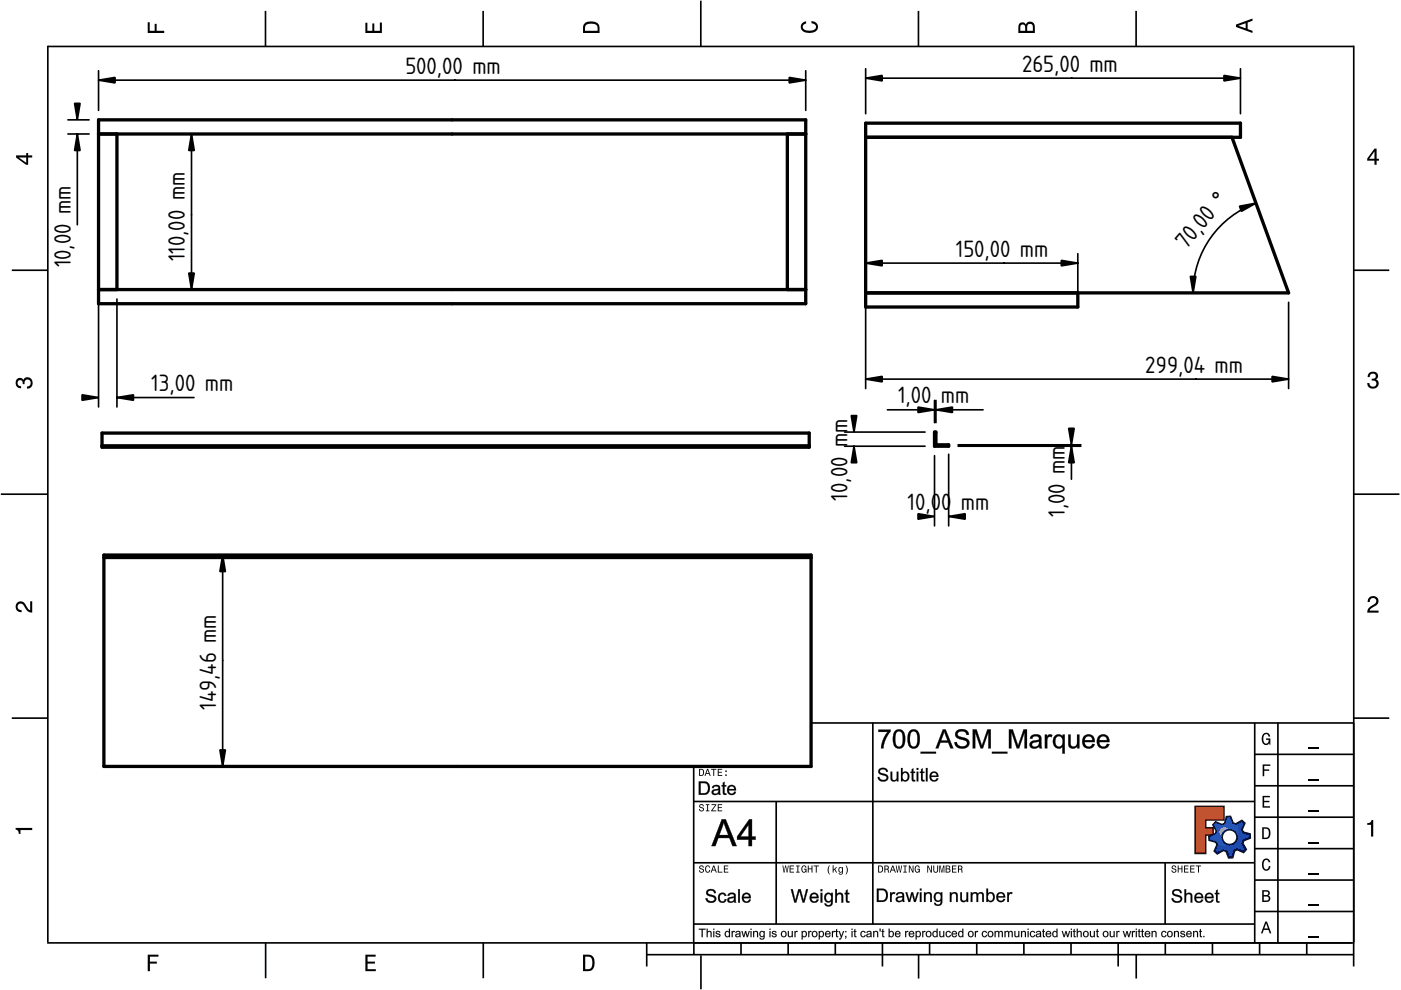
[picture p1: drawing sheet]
<svg xmlns="http://www.w3.org/2000/svg" width="297mm" height="210mm" viewBox="0 0 297 210" stroke-linecap="round" stroke-linejoin="round" font-family="sans-serif">
<defs><g id="words">
<g font-size="4.7">
<text x="86" y="15.6">500,00 mm</text>
<text x="216.7" y="15.2">265,00 mm</text>
<text x="259.3" y="43.9" transform="rotate(-49 259.3 43.9)">°</text>
<text x="251.5" y="52.9" transform="rotate(-49 251.5 52.9)">70,0</text>
<text x="15" y="56.7" transform="rotate(-90 15 56.7)">10,00 mm</text>
<text x="39.2" y="55.4" transform="rotate(-90 39.2 55.4)">110,00 mm</text>
<text x="202.7" y="54.4">150,00 mm</text>
<text x="32" y="82.9">13,00 mm</text>
<text x="242.8" y="79">299,04 mm</text>
<text x="190.4" y="85.5">1,00</text>
<text x="199.5" y="85.5">mm</text>
<text x="179.7" y="106.1" transform="rotate(-90 179.7 106.1)">10,00 mm</text>
<text x="192.4" y="108.1">10,0</text>
<text x="199.5" y="108.1">0</text>
<text x="203.7" y="108.1">mm</text>
<text x="225.8" y="109.6" transform="rotate(-90 225.8 109.6)">1,00 mm</text>
<text x="45.8" y="150.5" transform="rotate(-90 45.8 150.5)">149,46 mm</text>
</g>
</g></defs>
<g fill="none" stroke="#000" stroke-width=".35">
<path d="M10.1 9.7v190.1M10.1 9.9h277M56.3 2.3v7.5M102.4 2.3v7.5M148.6 .1v9.8M194.7 2.3v7.5M240.9 2.3v7.5M287 9.7v195.2M2.5 57.3h7.5M287.1 57.3h7.4M.2 104.8h10M287 104.8h9.7"/>
<path d="M2.5 152.3h7.5M147 153.3h140.1M147.1 153.3v49.1M185.1 153.2v42.8M266 159.9h21M266 153.3v46.7M270.9 153.3v46.7M287.1 152.3h7.4M147 169.9h119M164.6 169.9v26M266 179.9h21M266 173.3h21"/>
<path d="M266 166.6h21M10 199.9h277.1M56.3 199.9v7.5M102.5 199.9v7.5M137.1 199.9v5M147 195.9h119M147 182.9h119M157.1 199.9v2.5M167.1 199.9v2.5M177.1 199.9v2.5M187.1 199.9v5M197.1 199.9v2.5"/>
<path d="M207.1 199.9v2.5M217.1 199.9v2.5M227.1 199.9v2.5M237.1 199.9v5M247 182.9v13M247.1 199.9v2.5M257.1 199.9v2.5M266 193.3h21M266 186.6h21M267.1 199.9v2.5M277.1 199.9v2.5M137.1 202.4h150"/>
<path d="M148.6 202.6v7.2M194.8 202.4v5.1M240.9 202.4v5.1"/>
</g>
<g fill="#000">
<path d="M31.3 4.7h.4v1.8h1.1v-1.4h.4v1.4h1.6v.5h-3.5z" fill-rule="evenodd"/>
<path d="M77.5 4.8h.4v1.7h1v-1.5h.5v1.5h1.1v-1.7h.5v2.2h-3.5z" fill-rule="evenodd"/>
<path d="M124.1 4.9a2.19 2.19 0 0 0-.5 2.1h3.5v-1.2a1.42 1.42 0 0 0-1.7-1.3zM124.3 5.2a2.14 2.14 0 0 1 2.3 .3l.1 1h-2.7l.1-1z" fill-rule="evenodd"/>
<path d="M170.1 4.9l.8-.4v.5a.7 .7 0 0 0-.7 .5 .7 .7 0 0 0 .3 .8 1.69 1.69 0 0 0 2.5-.6 .9 .9 0 0 0-.9-.8v-.5a1.24 1.24 0 0 1 1.3 1.1 1.24 1.24 0 0 1-1 1.4 2.22 2.22 0 0 1-2.5-.7l-.1-.5z" fill-rule="evenodd"/>
<path d="M216.1 5l-.2 .8v1.2h3.5v-1.3a.98 .98 0 0 0-.7-1.1 .98 .98 0 0 0-1.2 .6 .84 .84 0 0 0-1.4-.2zM216.4 5.3a.54 .54 0 0 1 .7-.1 .54 .54 0 0 1 .3 .6v.7h-1.1zM217.9 5.2a.62 .62 0 0 1 .7-.1 .62 .62 0 0 1 .4 .6v.8h-1.2z" fill-rule="evenodd"/>
<path d="M262.1 5.2v.5l3.5 1.3v-.5l-1.1-.3v-1.4l1.1-.4v-.5zM262.6 5.5l1.5-.6v1.1z" fill-rule="evenodd"/>
<path d="M3.4 32.9v.5l2.1 1.5h.5v-1.5h.8v-.5h-.8v-.5h-.4v.5zM4 33.4h1.6v1.1z" fill-rule="evenodd"/>
<path d="M291.4 31.5l-1.5 2.1v.5h1.5v.8h.5v-.8h.5v-.4h-.5v-2.2zM291.4 32.1v1.6h-1.1z" fill-rule="evenodd"/>
<path d="M3.6 80.4a.86 .86 0 0 1 1.4 .1 1.06 1.06 0 0 1 1.2-.5 1.06 1.06 0 0 1 .7 1.2 1.1 1.1 0 0 1-1.2 1.2v-.4a.71 .71 0 0 0 .8-1 .71 .71 0 0 0-1.3-.1v.6h-.4a.61 .61 0 0 0-.3-.8 .61 .61 0 0 0-.8 .2 .61 .61 0 0 0 .2 .8l.6 .2v.4a1.15 1.15 0 0 1-1.2-.6 1.15 1.15 0 0 1 .3-1.3z" fill-rule="evenodd"/>
<path d="M290.3 79.1a1.08 1.08 0 0 1 1.3-.2 1.08 1.08 0 0 1 .5 1.3l-.4 .2a1.06 1.06 0 0 1 .6 1.3 1.06 1.06 0 0 1-1.2 .7 1.1 1.1 0 0 1-1.2-1.2h.4a.71 .71 0 0 0 1 .8 .71 .71 0 0 0 .1-1.3h-.6v-.4a.61 .61 0 0 0 .8-.3 .61 .61 0 0 0-.2-.8 .61 .61 0 0 0-.8 .2l-.2 .5h-.4z" fill-rule="evenodd"/>
<path d="M3.6 127.8a1.22 1.22 0 0 1 2 .7l.4 .6 .4 .3v-1.9h.4v2.4a1.8 1.8 0 0 1-1.7-1.4 .71 .71 0 0 0-.9-.5 .71 .71 0 0 0-.5 .8 .71 .71 0 0 0 .9 .6v.4a1.18 1.18 0 0 1-1.2-.6 1.18 1.18 0 0 1 .2-1.4z" fill-rule="evenodd"/>
<path d="M290.3 126.7a1.18 1.18 0 0 1 1.9 .3 1.18 1.18 0 0 1-1 1.7l-.5 .3-.3 .5h1.9v.4h-2.4a1.8 1.8 0 0 1 1.4-1.7 .71 .71 0 0 0 .5-.9 .71 .71 0 0 0-.9-.5 .71 .71 0 0 0-.5 .8h-.4z" fill-rule="evenodd"/>
<path d="M148.2 154.6v1.5h.5a.77 .77 0 0 0 .6-.8 .77 .77 0 0 0-.6-.7zM148.4 154.8a.58 .58 0 0 1 .7 .5 .58 .58 0 0 1-.7 .6zM149.6 154.6v1.5h.9v-.2h-.7v-.5h.6v-.2h-.6v-.4h.7v-.2zM151 154.7a.53 .53 0 0 0 0 .6 .53 .53 0 0 0 .6 .2 .32 .32 0 0 1-.3 .5 .32 .32 0 0 1-.3-.4h-.2a.5 .5 0 0 0 .7 .5 .5 .5 0 0 0 .1-.8l-.4-.1a.28 .28 0 0 1-.1-.4 .28 .28 0 0 1 .4-.1 .28 .28 0 0 1 .1 .3h.2a.51 .51 0 0 0-.3-.4 .51 .51 0 0 0-.5 .1zM152.3 154.6v.2h.2v1.1h-.2v.2h.7v-.2h-.3v-1.1h.3v-.2zM153.5 154.7a.81 .81 0 0 0 .5 1.4l.3-.2 .2 .2v-.8h-.6v.1h.4l-.2 .5a.6 .6 0 0 1-.5-.6 .6 .6 0 0 1 .4-.6l.2 .3h.2l-.1-.3a.53 .53 0 0 0-.8 0zM154.7 154.6v1.5h.2v-1.3l.6 1.3h.2v-1.5h-.2v1.2l-.5-1.2zM156.1 154.6v1.5h.9v-.2h-.7v-.5h.6v-.2h-.6v-.4h.7v-.2zM157.3 154.6v1.5h.5a.77 .77 0 0 0 .6-.8 .77 .77 0 0 0-.6-.7zM157.5 154.8a.58 .58 0 0 1 .7 .5 .58 .58 0 0 1-.7 .6zM159.9 154.6v1.5h.6a.42 .42 0 0 0 .5-.3 .42 .42 0 0 0-.3-.5l.2-.2-.1-.4zM160.1 154.8h.3a.23 .23 0 0 1 .3 .2 .23 .23 0 0 1-.3 .2h-.3zM160.1 155.4h.4a.26 .26 0 0 1 .3 .2 .26 .26 0 0 1-.3 .3h-.4zM161.1 154.6l.5 .9v.6h.2v-.6l.5-.9h-.2l-.4 .7-.3-.7zM162.9 155.8v.3h.3v-.3zM162.9 154.9v.3h.3v-.3z" fill-rule="evenodd"/>
<path d="M267.8 155.7a.85 .85 0 0 1 .9-.3 .85 .85 0 0 1 .6 .8h-.3l-.1-.3a.49 .49 0 0 0-.4-.3 .49 .49 0 0 0-.5 .3 1.2 1.2 0 0 0 .4 1.8 .66 .66 0 0 0 .6-.8h-.6v-.3h.9v1.3h-.1l-.1-.3-.3 .3a.85 .85 0 0 1-1.2-.7v-1.1z" fill-rule="evenodd"/>
<path d="M3.3 175.5h3.5v.5h-2.5v.8h-.3a.77 .77 0 0 0-.7-.9z" fill-rule="evenodd"/>
<path d="M148.4 170.6a.53 .53 0 0 0 0 .6 .53 .53 0 0 0 .6 .2 .32 .32 0 0 1-.3 .5 .32 .32 0 0 1-.3-.4h-.2a.5 .5 0 0 0 .7 .6 .5 .5 0 0 0 .1-.9l-.4-.1a.28 .28 0 0 1-.1-.4 .28 .28 0 0 1 .4-.1 .28 .28 0 0 1 .1 .4h.2a.51 .51 0 0 0-.3-.5 .51 .51 0 0 0-.5 .1zM149.7 170.5v.2h.2v1.1h-.2v.2h.7v-.2h-.3v-1.1h.3v-.2zM150.8 170.5v.2h.8l-.8 1.3h1.1v-.2h-.9l.9-1.3zM152.2 170.5v1.5h.9v-.2h-.7v-.5h.6v-.2h-.6v-.4h.7v-.2z" fill-rule="evenodd"/>
<path d="M148.2 163v1.5h.5a.77 .77 0 0 0 .6-.7 .77 .77 0 0 0-.6-.8zM148.4 163.2a.57 .57 0 0 1 .7 .6 .57 .57 0 0 1-.7 .5zM149.9 163l-.5 1.5h.2l.1-.4h.6l.2 .4h.2l-.6-1.5zM150 163.2l.3 .7h-.5zM150.8 163v.2h.4v1.3h.2v-1.3h.5v-.2zM152.2 163v1.5h.9v-.2h-.7v-.5h.6v-.2h-.6v-.4h.7v-.2zM153.8 164.2v.3h.3v-.3zM153.8 163.4v.3h.3v-.3z" fill-rule="evenodd"/>
<path d="M253.4 171h6.1v2.8h-3.9v1.7h1.6v1.5h-1.6v4h-2.2z" fill-rule="evenodd"/>
<path d="M257.7 174.3l-.5 .6 .7 1.3-.2 .6-1.4 .5v.9l1.5 .4 .3 .5-.7 1.4 .7 .5 1.3-.7 .6 .2 .5 1.4 .9-.1 .3-1.4 .6-.3 1.4 .6 .5-.6-.7-1.3 .2-.6 1.4-.5-.1-.9-1.4-.4-.3-.5 .6-1.4-.6-.6-1.3 .8-.6-.2-.5-1.4h-.9l-.4 1.5-.5 .2zM259.1 177.5a1.6 1.6 0 0 1 3.2 0 1.6 1.6 0 0 1-3.2 0z" fill-rule="evenodd"/>
<path d="M267.7 168.7h1.5v.3h-1.2v.8h1.1v.3h-1.1v.8h1.3v.3h-1.6z" fill-rule="evenodd"/>
<path d="M267.7 162.1h1.6v.3h-1.3v.7h1.1v.3h-1.1v1.2h-.3z" fill-rule="evenodd"/>
<path d="M267.6 175.4v2.5h.8a1.37 1.37 0 0 0 .7-2.2 1.56 1.56 0 0 0-1.5-.3zM267.9 175.7a.98 .98 0 0 1 1.2 .7 .98 .98 0 0 1-.7 1.2h-.5z" fill-rule="evenodd"/>
<path d="M289.9 174.5a.77 .77 0 0 0 .9-.6h.4v3.5h-.5v-2.5h-.8z" fill-rule="evenodd"/>
<path d="M148.4 183.6a.53 .53 0 0 0 0 .6 .53 .53 0 0 0 .6 .2 .32 .32 0 0 1-.3 .5 .32 .32 0 0 1-.3-.4h-.2a.5 .5 0 0 0 .7 .6 .5 .5 0 0 0 .1-.9l-.4-.1a.28 .28 0 0 1-.1-.4 .28 .28 0 0 1 .4-.1 .28 .28 0 0 1 .1 .4h.2a.51 .51 0 0 0-.3-.5 .51 .51 0 0 0-.5 .1zM149.6 183.7l-.1 .2a.67 .67 0 0 0 .1 .9 .67 .67 0 0 0 .8 .1l.2-.4h-.2l-.2 .3a.6 .6 0 0 1-.5-.5 .6 .6 0 0 1 .4-.6l.3 .3h.2l-.2-.4a.5 .5 0 0 0-.8 .1zM151.2 183.5l-.5 1.5h.2l.1-.4h.6l.2 .4h.2l-.6-1.5zM151.3 183.7l.3 .7h-.5zM152.2 183.5v1.5h1v-.2h-.8v-1.3zM153.5 183.5v1.5h.9v-.2h-.7v-.5h.6v-.2h-.6v-.4h.7v-.2z" fill-rule="evenodd"/>
<path d="M165.9 183.5l.3 1.5h.1l.3-1.3 .2 1.3h.2l.2-1.5h-.1l-.2 1.3-.2-1.3h-.2l-.2 1.3-.2-1.3zM167.4 183.5v1.5h1v-.2h-.8v-.5h.7v-.2h-.7v-.4h.7v-.2zM168.8 183.5v.2h.3v1.1h-.3v.2h.7v-.2h-.2v-1.1h.2v-.2zM170.1 183.7a.82 .82 0 0 0 .5 1.3l.3-.2 .1 .2v-.8h-.5v.2h.3l-.2 .4a.6 .6 0 0 1-.5-.5 .6 .6 0 0 1 .5-.6l.2 .3h.2l-.2-.4a.53 .53 0 0 0-.7 .1zM171.3 183.5v1.5h.2v-.7h.6v.7h.2v-1.5h-.2v.6h-.6v-.6zM172.5 183.5v.2h.5v1.3h.2v-1.3h.4v-.2zM175.8 183.5a1.35 1.35 0 0 0 .2 1.9 1.84 1.84 0 0 1 0-1.9zM176.5 183.5v1.5h.2v-.4l.2-.2 .4 .6h.2l-.4-.7 .4-.5h-.2l-.6 .6v-.9zM177.9 184a.59 .59 0 0 0-.2 .7 .59 .59 0 0 0 .7 .3l.1-.2a.31 .31 0 0 1-.1 .5 .31 .31 0 0 1-.4-.2h-.2a.47 .47 0 0 0 .5 .4 .47 .47 0 0 0 .4-.5v-1.2h-.2v.2l-.3-.2zM178 184.1l.1-.1a.42 .42 0 0 1 .4 .4 .42 .42 0 0 1-.4 .5l-.1-.3zM179.3 183.5a1.85 1.85 0 0 1 0 1.9 1.22 1.22 0 0 0 0-1.9z" fill-rule="evenodd"/>
<path d="M186.2 183.5v1.5h.5a.77 .77 0 0 0 .6-.7 .77 .77 0 0 0-.6-.8zM186.4 183.7a.58 .58 0 0 1 .6 .6 .58 .58 0 0 1-.6 .5zM187.5 183.5v1.5h.2v-.6a.45 .45 0 0 1 .5 .1 .45 .45 0 0 1 .1 .5h.2l-.2-.7a.42 .42 0 0 0 .1-.5 .42 .42 0 0 0-.4-.3zM187.7 183.7h.2a.26 .26 0 0 1 .4 .3 .26 .26 0 0 1-.4 .2h-.2zM189.2 183.5l-.6 1.5h.2l.2-.4h.6l.1 .4h.2l-.5-1.5zM189.3 183.7l.2 .7h-.4zM189.9 183.5l.3 1.5h.2l.2-1.3 .2 1.3h.2l.3-1.5h-.2l-.2 1.3-.2-1.3h-.2l-.2 1.3-.2-1.3zM191.5 183.5v.2h.3v1.1h-.3v.2h.8v-.2h-.3v-1.1h.3v-.2zM192.7 183.5v1.5h.2v-1.2l.5 1.2h.3v-1.5h-.2v1.2l-.6-1.2zM194.1 183.7a.81 .81 0 0 0 .5 1.3l.3-.2 .1 .2v-.8h-.5v.2h.3l-.2 .4a.6 .6 0 0 1-.5-.5 .6 .6 0 0 1 .5-.6l.2 .3h.2l-.2-.4a.53 .53 0 0 0-.7 .1zM196.6 183.5v1.5h.2v-1.2l.6 1.2h.2v-1.5h-.2v1.2l-.6-1.2zM197.9 183.5v.9a.52 .52 0 0 0 .5 .6 .52 .52 0 0 0 .5-.6v-.9h-.2v.9a.33 .33 0 0 1-.3 .5 .33 .33 0 0 1-.3-.5v-.9zM199.2 183.5v1.5h.1v-1.4l.3 1.4h.2l.3-1.4v1.4h.1v-1.5h-.2l-.3 1.3-.3-1.3zM200.5 183.5v1.5h.6a.42 .42 0 0 0 .4-.3 .42 .42 0 0 0-.2-.5l.2-.2-.1-.4zM200.7 183.7h.3a.23 .23 0 0 1 .3 .2 .23 .23 0 0 1-.3 .2h-.3zM200.7 184.3h.3a.26 .26 0 0 1 .3 .3 .26 .26 0 0 1-.3 .2h-.3zM201.8 183.5v1.5h1v-.2h-.8v-.5h.7v-.2h-.7v-.4h.8v-.2zM203.1 183.5v1.5h.2v-.6a.45 .45 0 0 1 .5 .1 .45 .45 0 0 1 .1 .5h.2l-.2-.7a.42 .42 0 0 0 .1-.5 .42 .42 0 0 0-.4-.3zM203.3 183.7h.3a.26 .26 0 0 1 .3 .3 .26 .26 0 0 1-.4 .2h-.2z" fill-rule="evenodd"/>
<path d="M248.5 183.6a.53 .53 0 0 0 0 .6 .53 .53 0 0 0 .6 .2 .32 .32 0 0 1-.2 .5 .32 .32 0 0 1-.3-.4h-.2a.5 .5 0 0 0 .6 .6 .5 .5 0 0 0 .2-.9l-.4-.1a.28 .28 0 0 1-.1-.4 .28 .28 0 0 1 .3-.1 .28 .28 0 0 1 .2 .4h.2a.51 .51 0 0 0-.3-.5 .51 .51 0 0 0-.6 .1zM249.7 183.5v1.5h.2v-.7h.6v.7h.2v-1.5h-.2v.6h-.6v-.6zM251 183.5v1.5h1v-.2h-.8v-.5h.7v-.2h-.7v-.4h.8v-.2zM252.3 183.5v1.5h1v-.2h-.8v-.5h.7v-.2h-.7v-.4h.8v-.2zM253.5 183.5v.2h.5v1.3h.2v-1.3h.5v-.2z" fill-rule="evenodd"/>
<path d="M268.3 195.4l-1 2.5h.4l.2-.7h1l.3 .7h.3l-.9-2.5zM268.4 195.8l.4 1.1h-.7z" fill-rule="evenodd"/>
<path d="M267.6 188.7v2.5h1a.7 .7 0 0 0 .7-.5 .7 .7 0 0 0-.4-.8 .61 .61 0 0 0 .3-.8 .61 .61 0 0 0-.7-.4zM267.9 189h.6a.38 .38 0 0 1 .4 .4 .38 .38 0 0 1-.5 .4h-.5zM267.9 190.1h.6a.44 .44 0 0 1 .5 .4 .44 .44 0 0 1-.5 .4h-.6z" fill-rule="evenodd"/>
<path d="M267.8 182.3a.85 .85 0 0 1 .9-.3 .85 .85 0 0 1 .6 .8h-.3l-.1-.2a.47 .47 0 0 0-.4-.3 .47 .47 0 0 0-.4 .3 1.21 1.21 0 0 0 .4 1.7 .64 .64 0 0 0 .5-.7h.4a.89 .89 0 0 1-.8 1 .89 .89 0 0 1-1-.7v-1.1z" fill-rule="evenodd"/>
<path d="M31.3 202.4h2.3v.4h-1.8v1.1h1.5v.4h-1.5v1.6h-.5z" fill-rule="evenodd"/>
<path d="M77.5 202.4h2.1v.4h-1.7v1.1h1.6v.4h-1.6v1.2h1.8v.4h-2.2z" fill-rule="evenodd"/>
<path d="M123.6 202.4v3.5h1.2a1.42 1.42 0 0 0 1.3-1.7 1.38 1.38 0 0 0-1.3-1.8zM124.1 202.8l1 .1a1.89 1.89 0 0 1 0 2.5l-1 .1z" fill-rule="evenodd"/>
</g>
<path d="M277.3 158.6h2.2M277.3 178.6h2.2M277.3 172h2.2M277.3 165.3h2.2M277.3 198.6h2.2M277.3 192h2.2M277.3 185.3h2.2" fill="none" stroke="#000" stroke-width=".25"/>
<g fill="#000">
<path d="M186.2 154.7h2.7v.4a6.6 6.6 0 0 0-1.6 3.6h-.5l.2-1.2 .5-1.3 .7-1h-2zM186.2 154.7v.5h2.1l-.8 1-.5 1.3-.2 1.2h.5l.4-1.9 1.1-1.7v-.4zM189.9 154.9a1.36 1.36 0 0 1 1.5 0 1.36 1.36 0 0 1 .5 1.4 2.04 2.04 0 0 1-1 2.4 1.34 1.34 0 0 1-1.6-1.5 2.7 2.7 0 0 1 .6-2.3zM189.9 154.9a3.3 3.3 0 0 0-.2 3.4 1.25 1.25 0 0 0 1.4 .3 1.25 1.25 0 0 0 .8-1.3 2.18 2.18 0 0 0-.9-2.6h-.7zM190.1 155.3a3.5 3.5 0 0 0 .1 2.9 .82 .82 0 0 0 1-.2 .82 .82 0 0 0 .2-.9v-.9a.79 .79 0 0 0-.3-.9 .79 .79 0 0 0-1 .1zM190.2 155.2a.88 .88 0 0 1 1 .1 .88 .88 0 0 1 .2 .9v.9a.84 .84 0 0 1-.3 1.1 .84 .84 0 0 1-1.1-.2 3.1 3.1 0 0 1 .2-2.8zM193 154.9a1.36 1.36 0 0 1 1.5 0 1.36 1.36 0 0 1 .5 1.4 2.04 2.04 0 0 1-1 2.4 1.34 1.34 0 0 1-1.6-1.5 2.7 2.7 0 0 1 .6-2.3zM193 154.9a3.3 3.3 0 0 0-.2 3.4 1.25 1.25 0 0 0 1.4 .3 1.25 1.25 0 0 0 .8-1.3 2.18 2.18 0 0 0-.9-2.6h-.7zM193.2 155.3a3.5 3.5 0 0 0 .1 2.9 .82 .82 0 0 0 1-.2 .82 .82 0 0 0 .2-.9v-.9a.79 .79 0 0 0-.3-.9 .79 .79 0 0 0-1 .1zM193.3 155.2a.88 .88 0 0 1 1 .1 .88 .88 0 0 1 .2 .9v.9a.84 .84 0 0 1-.3 1.1 .84 .84 0 0 1-1.1-.2 3.1 3.1 0 0 1 .2-2.8zM195.2 159.4h3.3v.4h-3.3zM195.2 159.4v.4h3.3v-.4zM199.9 154.6h.6l1.7 4.1h-.7l-.5-1.3h-1.6l-.4 1.3h-.7zM199.9 154.7l-1.5 4h.5l.5-1.3h1.7l.4 1.3h.6l-1.6-4zM200.2 155.1l-.7 1.9h1.4zM200.2 155.1l.7 1.9h-1.4zM202.8 154.9a1.59 1.59 0 0 1 2.7 .9l-.6 .1a.99 .99 0 0 0-.8-.8 .99 .99 0 0 0-1 .6l.2 .4a2.99 2.99 0 0 1 2.2 1 1.35 1.35 0 0 1-1.8 1.6 1.33 1.33 0 0 1-1.3-1.4h.5a1.14 1.14 0 0 0 .9 .9 1.14 1.14 0 0 0 1.2-.6 1.49 1.49 0 0 0-1.5-.8l-.4-.2a.96 .96 0 0 1-.3-1.7zM202.8 155a1.01 1.01 0 0 0-.2 1.1 1.01 1.01 0 0 0 .9 .6l1.1 .3a.65 .65 0 0 1 .4 .8 .65 .65 0 0 1-.8 .5 1.07 1.07 0 0 1-1.3-1l-.5 .1a1.66 1.66 0 0 0 1.4 1.3 1.66 1.66 0 0 0 1.7-1l-.1-.6-.3-.4-1.9-.7a.66 .66 0 0 1 0-.8 .66 .66 0 0 1 .7-.2l.8 .2 .2 .6h.5a1.54 1.54 0 0 0-2.6-.8zM206.2 154.6h.9l1.1 3.5 1.1-3.5h.8v4.1h-.6l.1-3.4-1.2 3.4h-.5l-1.1-3.4v3.4h-.6zM206.2 154.7v4h.6v-3.5l1.1 3.5h.5l1.2-3.4v3.4h.5v-4h-.7l-1.2 3.5-1.2-3.5zM210.3 159.4h3.3v.4h-3.3zM210.3 159.4v.4h3.3v-.4zM213.9 154.6h.8l1.2 3.5 1.1-3.5h.8v4.1h-.6l.1-3.4-1.2 3.4h-.5l-1.2-3.4 .1 3.4h-.6zM213.9 154.7v4h.5l.1-3.5 1.1 3.5h.5l1.2-3.4-.1 3.4h.5v-4h-.7l-1.1 3.5-1.2-3.5zM218.7 156a1.32 1.32 0 0 1 2.1 .4v1.7l.2 .6h-.6l-.1-.4a1.27 1.27 0 0 1-2-.2 1.21 1.21 0 0 1 1.5-1.2l.5-.1a.74 .74 0 0 0-.7-.7 .74 .74 0 0 0-.8 .6l-.5-.1zM218.7 156l-.3 .6 .4 .1a.77 .77 0 0 1 .6-.6 .77 .77 0 0 1 .8 .2l.1 .5-1.3 .3a.86 .86 0 0 0-.6 1.2 .86 .86 0 0 0 1.2 .4l.8-.5v.5h.5l-.1-.6v-1.8a1.36 1.36 0 0 0-2.1-.3zM219 157.6a.51 .51 0 0 0 0 .7 .51 .51 0 0 0 .7 0l.5-.4 .1-.7zM218.9 157.5l1.4-.3a.9 .9 0 0 1-.4 1 .9 .9 0 0 1-1.1-.1zM221.5 155.7h.5v.5a.68 .68 0 0 1 1.1-.3l-.1 .5a.54 .54 0 0 0-.9 .2v2.1h-.6zM221.5 155.8v2.9h.5v-1.6a.65 .65 0 0 1 .2-.7 .65 .65 0 0 1 .7-.1l.2-.4a.74 .74 0 0 0-1.1 .3v-.4zM223.6 156a1.08 1.08 0 0 1 1.7 .1v-.4h.5v4.1h-.6l.1-1.5a.99 .99 0 0 1-1.5 .2 1.85 1.85 0 0 1-.2-2.5zM223.7 156a1.52 1.52 0 0 0-.4 1.7 1.52 1.52 0 0 0 1.5 .9l.5-.3v1.5h.4v-4h-.4v.4a1.05 1.05 0 0 0-1.6-.2zM224 156.4a1.24 1.24 0 0 0 .5 1.9 1.16 1.16 0 0 0 .8-1.1 1.16 1.16 0 0 0-.8-1.1zM223.9 156.3a.84 .84 0 0 1 1.1-.1 .84 .84 0 0 1 .3 1 .85 .85 0 0 1-.8 1.1 .85 .85 0 0 1-.8-1.1zM226.5 155.7h.5v2.2a.72 .72 0 0 0 .9 .3 .72 .72 0 0 0 .4-.9v-1.6h.6v3h-.5v-.5a1.05 1.05 0 0 1-1 .5 1.05 1.05 0 0 1-.9-.7zM226.5 155.8v1.8a1.01 1.01 0 0 0 .7 1.1 1.01 1.01 0 0 0 1.2-.6v.6h.4v-2.9h-.4v1.5a.75 .75 0 0 1-.7 1 .75 .75 0 0 1-.7-.9v-1.6zM229.8 156.1a1.37 1.37 0 0 1 1.7-.3 1.37 1.37 0 0 1 .6 1.6l-2.1-.1a.83 .83 0 0 0 .6 1 .83 .83 0 0 0 1-.6l.5 .1a1.45 1.45 0 0 1-1.9 .8 1.45 1.45 0 0 1-.7-2zM229.8 156.1a1.48 1.48 0 0 0-.1 2 1.48 1.48 0 0 0 1.9 .4l.5-.7-.5-.1a.85 .85 0 0 1-1 .6 .85 .85 0 0 1-.6-1h2.1a1.86 1.86 0 0 0-.6-1.4l-1-.2zM230.3 156.3l-.3 .6h1.6a.77 .77 0 0 0-.5-.7 .77 .77 0 0 0-.8 .1zM230.2 156.3l.4-.2h.5l.3 .3 .2 .6h-1.6zM232.9 156.1a1.37 1.37 0 0 1 1.7-.3 1.37 1.37 0 0 1 .6 1.6l-2.1-.1a.83 .83 0 0 0 .6 1 .83 .83 0 0 0 1-.6l.5 .1a1.45 1.45 0 0 1-1.9 .8 1.45 1.45 0 0 1-.7-2zM233 156.1a1.48 1.48 0 0 0-.2 2 1.48 1.48 0 0 0 1.9 .4l.5-.7-.5-.1a.85 .85 0 0 1-1 .6 .85 .85 0 0 1-.6-1h2.1a1.86 1.86 0 0 0-.6-1.4l-1-.2zM233.4 156.3l-.3 .6h1.6a.77 .77 0 0 0-.5-.7 .77 .77 0 0 0-.8 .1zM233.3 156.3l.4-.2h.5l.3 .3 .2 .6h-1.6z"/>
<path d="M186.2 154.7h2.6v.4l-1.1 1.8-.4 1.8h-.5l.2-1.2 .5-1.3 .7-1h-2zM189.9 154.9a1.33 1.33 0 0 1 1.5 0 1.33 1.33 0 0 1 .5 1.4 2.01 2.01 0 0 1-1 2.4 1.31 1.31 0 0 1-1.6-1.5 2.67 2.67 0 0 1 .6-2.3zM190.2 155.2a3 3 0 0 0 0 3 .84 .84 0 0 0 1-.1 .84 .84 0 0 0 .2-1v-.9a.85 .85 0 0 0-.2-.9 .85 .85 0 0 0-1-.1zM193 154.9a1.33 1.33 0 0 1 1.5 0 1.33 1.33 0 0 1 .5 1.4 2.01 2.01 0 0 1-1 2.4 1.31 1.31 0 0 1-1.6-1.5 2.67 2.67 0 0 1 .6-2.3zM193.3 155.2a3 3 0 0 0 0 3 .84 .84 0 0 0 1-.1 .84 .84 0 0 0 .2-1v-.9a.85 .85 0 0 0-.2-.9 .85 .85 0 0 0-1-.1zM195.2 159.4h3.3v.4h-3.3zM199.9 154.7h.6l1.6 4h-.6l-.5-1.3h-1.6l-.5 1.3h-.5zM200.2 155.1l-.7 1.9h1.4zM202.8 155a1.57 1.57 0 0 1 2.6 .8h-.5a1 1 0 0 0-.9-.7 1 1 0 0 0-1 .6l.3 .4a2.99 2.99 0 0 1 2.2 1 1.32 1.32 0 0 1-1.8 1.6 1.36 1.36 0 0 1-1.3-1.3l.5-.1a1.15 1.15 0 0 0 1 .9 1.15 1.15 0 0 0 1.1-.6 1.5 1.5 0 0 0-1.5-.9 1.03 1.03 0 0 1-.9-.6 1.03 1.03 0 0 1 .2-1.1zM206.2 154.7h.8l1.2 3.4 1.2-3.4h.7v4h-.5v-3.4l-1.2 3.4h-.5l-1.1-3.4v3.4h-.6zM210.3 159.4h3.3v.4h-3.3zM213.9 154.7h.8l1.2 3.4 1.1-3.4h.7v4h-.5v-3.4l-1.1 3.4h-.5l-1.2-3.4v3.4h-.5zM218.7 156a1.4 1.4 0 0 1 2.1 .3l.1 2.4h-.5l-.1-.4a1.19 1.19 0 0 1-2-.4 1.19 1.19 0 0 1 1.5-1h.3a.41 .41 0 0 0 .2-.5 .41 .41 0 0 0-.5-.3l-.7 .1-.3 .5-.4-.1zM219 157.6a.54 .54 0 0 0 0 .7 .54 .54 0 0 0 .7 0 .89 .89 0 0 0 .6-1.1zM221.5 155.8h.5v.4a.7 .7 0 0 1 1.1-.3l-.2 .4a.64 .64 0 0 0-.7 .1 .64 .64 0 0 0-.2 .7v1.6h-.5zM223.7 156a1.09 1.09 0 0 1 1.6 .1v-.3h.4v4h-.4v-1.5a1.2 1.2 0 0 1-1.5 .2 1.2 1.2 0 0 1-.6-1.3l.2-.8zM224 156.4a1.26 1.26 0 0 0 .5 1.9 1.19 1.19 0 0 0 .8-1.1 1.19 1.19 0 0 0-.8-1.1zM226.5 155.8h.5v1.6a.73 .73 0 0 0 .7 .9 .73 .73 0 0 0 .7-1v-1.5h.4v2.9h-.4v-.5a1.03 1.03 0 0 1-1.2 .5 1.03 1.03 0 0 1-.7-1.1zM229.8 156.1a1.35 1.35 0 0 1 1.6-.3 1.35 1.35 0 0 1 .7 1.5h-2.1a.84 .84 0 0 0 .6 1 .84 .84 0 0 0 1-.6l.5 .1a1.42 1.42 0 0 1-1.9 .8 1.42 1.42 0 0 1-.7-2zM230.2 156.3l-.2 .6h1.6a.8 .8 0 0 0-.5-.7 .8 .8 0 0 0-.9 .1zM232.9 156.1a1.35 1.35 0 0 1 1.6-.3 1.35 1.35 0 0 1 .7 1.5h-2.1a.84 .84 0 0 0 .6 1 .84 .84 0 0 0 1-.6l.5 .1a1.42 1.42 0 0 1-1.9 .8 1.42 1.42 0 0 1-.7-2zM233.3 156.3l-.2 .6h1.6a.8 .8 0 0 0-.5-.7 .8 .8 0 0 0-.9 .1z"/>
<path d="M148.1 158.6h.4l-.1 .3a.47 .47 0 0 1 .4-.4 .47 .47 0 0 1 .4 .2l-.1 .3-.4-.1-.2 .2v1.5h-.4zM148.1 158.6v2h.4l-.1-1.1a.46 .46 0 0 1 .1-.5 .46 .46 0 0 1 .6 0l.1-.4h-.4l-.3 .3-.1-.3zM149.4 157.8h.4v.4h-.4zM149.4 157.8v.4h.4v-.4zM149.4 158.6h.4v2h-.4zM149.4 158.6v2h.4v-2zM150.2 158.6h.4v.2a.77 .77 0 0 1 .7-.3 .77 .77 0 0 1 .6 .5 .97 .97 0 0 1 0 1.3 .97 .97 0 0 1-1.3 .1v1h-.4zM150.3 158.6v2.8h.3v-1.1a.88 .88 0 0 0 1.2 .1 .88 .88 0 0 0 .1-1.2 .76 .76 0 0 0-.5-.6 .76 .76 0 0 0-.8 .3v-.3zM150.8 159a.75 .75 0 0 0-.2 .8 .75 .75 0 0 0 .7 .5 .76 .76 0 0 0 .4-.9 .76 .76 0 0 0-.8-.5zM150.7 159a.58 .58 0 0 1 .8-.1 .58 .58 0 0 1 .2 .7 .61 .61 0 0 1-.6 .8 .61 .61 0 0 1-.6-.8z"/>
<path d="M148.1 158.6h.3v.3l.2-.3h.4h.2l-.1 .4a.45 .45 0 0 0-.5 0 .45 .45 0 0 0-.1 .5v1.1h-.4zM149.4 157.8h.4v.4h-.4zM149.4 158.6h.4v2h-.4zM150.3 158.6h.3v.2a.9 .9 0 0 1 1.2 0 .9 .9 0 0 1 .2 1.2 .8 .8 0 0 1-.6 .6 .8 .8 0 0 1-.8-.2v1h-.3zM150.7 159a.73 .73 0 0 0-.1 .9 .73 .73 0 0 0 .8 .4 .75 .75 0 0 0 .3-.9 .75 .75 0 0 0-.8-.5z"/>
<path d="M148.1 165.7h1.4l.6 .2a1.5 1.5 0 0 1 .4 1.6 1.5 1.5 0 0 1-1.3 1h-1.1zM148.2 165.7v2.8h1a1.39 1.39 0 0 0 1.3-1.4 1.39 1.39 0 0 0-1.4-1.4zM148.5 166v2.2h.6a1.11 1.11 0 0 0 1-.9 1.11 1.11 0 0 0-.5-1.2zM148.5 166h.6a1.14 1.14 0 0 1 1.1 1 1.14 1.14 0 0 1-.7 1.2h-1zM151.1 166.7a.89 .89 0 0 1 1-.4 .89 .89 0 0 1 .6 .9l.1 1.3h-.4l-.1-.2a.75 .75 0 0 1-1 .3 .75 .75 0 0 1-.3-1l1.3-.4a.51 .51 0 0 0-.5-.5 .51 .51 0 0 0-.5 .4h-.4zM151.1 166.7l-.2 .4h.4a.54 .54 0 0 1 .9-.3l.1 .4-.9 .2a.63 .63 0 0 0-.5 .7 .88 .88 0 0 0 1.5 .1v.3h.4l-.2-1.6a.98 .98 0 0 0-1.5-.2zM151.4 167.8h-.1a.46 .46 0 0 0 .4 .5 .46 .46 0 0 0 .5-.3l.1-.5zM151.3 167.7l1-.3a.61 .61 0 0 1-.3 .8 .61 .61 0 0 1-.8-.2zM153.2 165.9l.4-.2v.8l.4-.1v.4l-.4-.1v1.2l.1 .3h.3v.3a.56 .56 0 0 1-.6 0 .56 .56 0 0 1-.2-.6l.1-1.2-.3 .1v-.4l.3 .1zM153.3 166v.5h-.3v.2h.3v1.2a.49 .49 0 0 0 .2 .5 .49 .49 0 0 0 .5 .1v-.3a.26 .26 0 0 1-.3 0 .26 .26 0 0 1-.1-.3v-1.2h.4v-.2h-.4v-.7zM154.4 166.7a.97 .97 0 0 1 1.2-.2 .97 .97 0 0 1 .4 1.1h-1.5a.58 .58 0 0 0 .5 .6 .58 .58 0 0 0 .7-.4l.3 .1a.86 .86 0 0 1-1.1 .7 1.17 1.17 0 0 1-.5-1.9zM154.4 166.7a1.03 1.03 0 0 0 0 1.5 1.03 1.03 0 0 0 1.4 0l.2-.3h-.3a.6 .6 0 0 1-.8 .4 .6 .6 0 0 1-.4-.7h1.5a.93 .93 0 0 0-.4-1 .93 .93 0 0 0-1.2 .1zM154.7 166.9l-.2 .4h1.2l-.4-.5zM154.7 166.8l.4-.1 .3 .1 .3 .5h-1.2z"/>
<path d="M148.2 165.7h.9a1.46 1.46 0 0 1 1.4 1.1 1.46 1.46 0 0 1-.7 1.6l-1.6 .1zM148.5 166v2.2h.6a1.12 1.12 0 0 0 1-.9 1.12 1.12 0 0 0-.6-1.2zM151.1 166.7a.88 .88 0 0 1 .9-.3 .88 .88 0 0 1 .7 .8l.1 1.3h-.4l-.1-.2a.75 .75 0 0 1-.9 .3 .75 .75 0 0 1-.4-.9l.4-.3 .9-.2a.52 .52 0 0 0-.4-.5 .52 .52 0 0 0-.6 .4h-.4zM151.4 167.7a.36 .36 0 0 0 0 .5 .36 .36 0 0 0 .5 .1l.4-.3v-.5zM153.3 166l.3-.2v.7h.4v.2h-.4v1.2l.1 .3h.3v.3a.51 .51 0 0 1-.6 0 .51 .51 0 0 1-.1-.6v-1.2h-.3v-.2h.3zM154.4 166.7a.96 .96 0 0 1 1.2-.2 .96 .96 0 0 1 .4 1.1h-1.5a.6 .6 0 0 0 .5 .7 .6 .6 0 0 0 .7-.4h.3a1.02 1.02 0 0 1-1.4 .5 1.02 1.02 0 0 1-.3-1.5zM154.7 166.9l-.2 .4h1.2a.57 .57 0 0 0-.4-.5 .57 .57 0 0 0-.6 .1z"/>
<path d="M153 173.7h.9l2.3 5.7h-.9l-.6-1.7h-2.4l-.6 1.7h-.9zM153 173.7l-2.1 5.7h.8l.6-1.8h2.4l.6 1.8h.9l-2.3-5.7zM153.4 174.3l-.1 .8-.8 2h1.9zM153.4 174.3l1.1 2.8h-2.1zM158.8 173.7h.7l-.1 3.7 .8-.1v.8l-.8-.1 .1 1.4h-.8v-1.4l-2.5 .1v-.7zM158.9 173.7l-2.6 3.7v.6h2.5l-.1 1.4h.7v-1.4h.8v-.6h-.8v-3.7zM158.7 174.8l-1.7 2.6h1.7zM158.8 174.7v2.7h-1.9z"/>
<path d="M153 173.7h.9l2.3 5.7h-.9l-.6-1.7h-2.4l-.6 1.7h-.8zM153.4 174.3l-.9 2.8h1.9zM158.9 173.7h.5v3.7h.8v.6h-.8v1.4h-.7v-1.4h-2.4v-.6zM158.7 174.8l-1.7 2.6h1.7z"/>
<path d="M186.4 163a1.13 1.13 0 0 1 1.9 .7h-.4a.66 .66 0 0 0-.6-.6 .66 .66 0 0 0-.7 .6l.4 .2a1.16 1.16 0 0 1 1.3 1.1 1.2 1.2 0 0 1-1.2 .7 1.2 1.2 0 0 1-1-1h.3a.81 .81 0 0 0 .7 .7 .81 .81 0 0 0 .9-.5 1.65 1.65 0 0 0-1.4-.7 .68 .68 0 0 1-.2-1.2zM186.4 163.1a.78 .78 0 0 0-.1 .9 .78 .78 0 0 0 .9 .3l.4 .2a.49 .49 0 0 1 .4 .7 .49 .49 0 0 1-.7 .2 .71 .71 0 0 1-.9-.7l-.3 .1a1.15 1.15 0 0 0 1.1 .9 1.15 1.15 0 0 0 1.1-.8l-.1-.4-.3-.3-1.2-.4a.62 .62 0 0 1 .3-.8 .62 .62 0 0 1 .8 .4l.1 .3 .4-.1a1.09 1.09 0 0 0-1.9-.5zM188.8 163.6h.4v1.5a.51 .51 0 0 0 .6 .3 .51 .51 0 0 0 .3-.7v-1.1h.4v2.1h-.4l.1-.3a.74 .74 0 0 1-.8 .3 .74 .74 0 0 1-.6-.5zM188.8 163.6v1.3a.71 .71 0 0 0 .5 .8 .71 .71 0 0 0 .9-.4v.4h.3v-2.1h-.4v1.1a.54 .54 0 0 1-.4 .8 .54 .54 0 0 1-.6-.7l.1-1.2zM191 162.8h.4v1a.77 .77 0 0 1 1.3 .2 1.04 1.04 0 0 1 0 1.2 1.04 1.04 0 0 1-1.2 .4l-.1-.2v.3h-.4zM191 162.8v2.9h.4l-.1-.4a.86 .86 0 0 0 1.2 .2 .86 .86 0 0 0 .3-1.1 .79 .79 0 0 0-.6-.8 .79 .79 0 0 0-.8 .3v-1.1zM191.5 164.1a.73 .73 0 0 0-.1 .8 .73 .73 0 0 0 .8 .4 .8 .8 0 0 0 .2-.8 .8 .8 0 0 0-.6-.6zM191.5 164a.64 .64 0 0 1 .9 0 .64 .64 0 0 1 .1 .9 .53 .53 0 0 1-.4 .5 .53 .53 0 0 1-.7-.2l-.1-.6zM193.3 163.1l.4-.2v.7h.3v.3h-.3v1.2v.2h.3l.1 .4a.55 .55 0 0 1-.6-.1 .55 .55 0 0 1-.2-.5v-1.2h-.3v-.3h.3zM193.3 163.1v.5h-.2v.3h.2v1.2a.49 .49 0 0 0 .2 .5 .49 .49 0 0 0 .5 0v-.2a.25 .25 0 0 1-.3 0 .25 .25 0 0 1-.1-.3v-1.2h.4v-.3h-.4l.1-.7zM194.3 162.8h.4v.5h-.4zM194.4 162.8v.4h.3v-.4zM194.3 163.6h.4v2.1h-.4zM194.4 163.6v2.1h.3v-2.1zM195.3 163.1l.3-.2v.7h.4v.3h-.4v1.2l.1 .2h.3v.4a.55 .55 0 0 1-.5-.1 .55 .55 0 0 1-.2-.5v-1.2h-.3v-.3h.3zM195.3 163.1v.5h-.3v.3h.3v1.2a.49 .49 0 0 0 .2 .5 .49 .49 0 0 0 .5 0v-.2a.25 .25 0 0 1-.3 0 .25 .25 0 0 1-.1-.3v-1.2h.4v-.3h-.4v-.7zM196.3 162.8h.4v2.9h-.4zM196.3 162.8v2.9h.4v-2.9zM197.3 163.8a.97 .97 0 0 1 1.2-.1 .97 .97 0 0 1 .5 1h-1.5a.59 .59 0 0 0 .4 .7 .59 .59 0 0 0 .7-.4h.4a1.04 1.04 0 0 1-1.5 .6 1.04 1.04 0 0 1-.3-1.5zM197.4 163.9a1.04 1.04 0 0 0-.1 1.4 1.04 1.04 0 0 0 1.5 .1l.2-.4h-.4a.6 .6 0 0 1-.7 .4 .6 .6 0 0 1-.5-.7h1.5a.94 .94 0 0 0-.4-1 .94 .94 0 0 0-1.1 .2zM197.6 164l-.1 .4h1.1l-.4-.5zM197.6 164l.6-.1 .3 .1 .1 .5h-1.2z"/>
<path d="M186.4 163.1a1.11 1.11 0 0 1 1.9 .5l-.4 .1a.66 .66 0 0 0-.7-.6 .66 .66 0 0 0-.6 .6l.4 .2a1.14 1.14 0 0 1 1.3 1.1 1.18 1.18 0 0 1-1.2 .7 1.18 1.18 0 0 1-1-.9l.3-.1a.77 .77 0 0 0 .8 .7 .77 .77 0 0 0 .8-.6l-.5-.3a1.13 1.13 0 0 1-1.3-1.1zM188.8 163.6h.4v1.2a.51 .51 0 0 0 .5 .6 .51 .51 0 0 0 .4-.7v-1.1h.4v2.1h-.3v-.3a.73 .73 0 0 1-.9 .3 .73 .73 0 0 1-.5-.8zM191 162.8h.4v1a.9 .9 0 0 1 1.1 0 .9 .9 0 0 1 .3 1.1 .81 .81 0 0 1-.6 .8 .81 .81 0 0 1-.8-.3v.3h-.4zM191.5 164.1a.75 .75 0 0 0-.2 .8 .75 .75 0 0 0 .9 .4 .75 .75 0 0 0 .3-.9 .75 .75 0 0 0-.9-.5zM193.3 163.1l.4-.2v.7h.3v.3h-.3v1.2v.2l.3 .1 .1 .3a.51 .51 0 0 1-.6-.1 .51 .51 0 0 1-.2-.5v-1.2h-.2v-.3h.2zM194.4 162.8h.3v.4h-.3zM194.4 163.6h.3v2.1h-.3zM195.3 163.1l.3-.2v.7h.4v.3h-.4v1.2l.1 .2 .3 .1v.3a.51 .51 0 0 1-.5-.1 .51 .51 0 0 1-.2-.5v-1.2h-.3v-.3h.3zM196.3 162.8h.4v2.9h-.4zM197.3 163.9a.96 .96 0 0 1 1.2-.2 .96 .96 0 0 1 .5 1h-1.6a.6 .6 0 0 0 .5 .7 .6 .6 0 0 0 .7-.4h.4a1.02 1.02 0 0 1-1.5 .6 1.02 1.02 0 0 1-.3-1.5zM197.6 164l-.1 .4h1.1a.57 .57 0 0 0-.3-.5 .57 .57 0 0 0-.7 .1z"/>
<path d="M148.2 196.9h1.4v.2h-.6v1.6h-.3l.1-1.6h-.6zM148.2 196.9v.2h.6v1.6h.2v-1.6h.6v-.2zM149.8 196.9h.3l-.1 .6a.47 .47 0 0 1 .6-.1 .47 .47 0 0 1 .3 .5v.8h-.3v-.8a.3 .3 0 0 0-.3-.3 .3 .3 0 0 0-.2 .4v.7h-.3zM149.8 196.9v1.8h.2v-.7a.33 .33 0 0 1 .3-.4 .33 .33 0 0 1 .4 .3v.8h.2v-.8a.45 .45 0 0 0-.3-.5 .45 .45 0 0 0-.6 .2v-.7zM151.2 196.9h.3v.3h-.3zM151.2 196.9v.3h.2v-.3zM151.2 197.4h.3v1.3h-.3zM151.2 197.4v1.3h.2v-1.3zM151.8 197.5l.2-.1a.47 .47 0 0 1 .7 .3l-.2 .1a.26 .26 0 0 0-.3-.3 .26 .26 0 0 0-.2 .3l.2 .1a.46 .46 0 0 1 .6 .6 .46 .46 0 0 1-.8 .2l-.3-.4h.2a.33 .33 0 0 0 .3 .2 .33 .33 0 0 0 .3-.2v-.1a.53 .53 0 0 1-.6-.1 .53 .53 0 0 1-.1-.6zM151.8 197.5a.39 .39 0 0 0 0 .5 .39 .39 0 0 0 .5 .1l.2 .2a.32 .32 0 0 1-.3 .3 .32 .32 0 0 1-.3-.3h-.2a.53 .53 0 0 0 .6 .4 .53 .53 0 0 0 .4-.5l-.8-.4a.29 .29 0 0 1 .3-.3 .29 .29 0 0 1 .3 .3l.2-.1a.55 .55 0 0 0-.9-.2zM153.8 197.5a.47 .47 0 0 1 .8 0l-.1-.6h.3v1.8h-.2v-.2a.63 .63 0 0 1-.9-.1 .63 .63 0 0 1 .1-.9zM153.8 197.6a.6 .6 0 0 0-.1 .8 .6 .6 0 0 0 .9 .1v.2h.2v-1.8h-.2v.7a.47 .47 0 0 0-.8 0zM154 197.7l-.1 .6 .2 .2a.43 .43 0 0 0 .5-.5 .43 .43 0 0 0-.6-.3zM154 197.7l.1-.1a.48 .48 0 0 1 .5 .4 .48 .48 0 0 1-.5 .5l-.2-.2zM155.1 197.4h.2v.2l.2-.2h.3v.3l-.4 .1v.9h-.3zM155.1 197.4v1.3h.2v-.7a.29 .29 0 0 1 .1-.3 .29 .29 0 0 1 .3-.1l.1-.2h-.3l-.2 .2v-.2zM156 197.5a.55 .55 0 0 1 .6-.2 .55 .55 0 0 1 .4 .6l.1 .8h-.3v-.2a.45 .45 0 0 1-.7 .2 .45 .45 0 0 1 .1-.7l.6-.1a.32 .32 0 0 0-.3-.3 .32 .32 0 0 0-.4 .2h-.2zM156 197.6l-.1 .2h.2a.35 .35 0 0 1 .6-.2l.1 .3-.6 .1a.4 .4 0 0 0-.3 .6 .4 .4 0 0 0 .7 .1l.2-.2v.2h.3l-.1-1a.6 .6 0 0 0-1-.1zM156.2 198.2h-.1a.29 .29 0 0 0 .3 .4 .29 .29 0 0 0 .3-.3l.1-.3zM156.2 198.2l.6-.2a.35 .35 0 0 1-.2 .5 .35 .35 0 0 1-.5-.3zM157.2 197.4h.2l.3 1 .3-1h.2l.3 1 .2-1h.3l-.4 1.3h-.3l-.2-1-.3 1h-.2zM157.2 197.4l.4 1.3h.2l.3-1 .2 1h.3l.4-1.3h-.2l-.3 1-.3-1h-.2l-.3 1-.3-1zM159.1 196.9h.3v.3h-.3zM159.1 196.9v.3h.2v-.3zM159.1 197.4h.3v1.3h-.3zM159.1 197.4v1.3h.2v-1.3zM159.7 197.4h.2v.2a.47 .47 0 0 1 .5-.2 .47 .47 0 0 1 .3 .5v.8h-.2v-.8a.29 .29 0 0 0-.2-.3 .29 .29 0 0 0-.4 .2v.9h-.2zM159.7 197.4v1.3h.2v-.9a.31 .31 0 0 1 .4-.3 .31 .31 0 0 1 .2 .4v.8h.2v-1a.46 .46 0 0 0-.4-.3 .46 .46 0 0 0-.4 .2v-.2zM161.1 197.6l.4-.2 .4 .2v-.2h.2v1.1a.58 .58 0 0 1-.4 .7 .58 .58 0 0 1-.7-.4h.2a.34 .34 0 0 0 .4 .2 .34 .34 0 0 0 .3-.2v-.3a.63 .63 0 0 1-.9-.1 .63 .63 0 0 1 .1-.8zM161.1 197.6a.6 .6 0 0 0 0 .8 .6 .6 0 0 0 .8 .1 .4 .4 0 0 1-.1 .5 .4 .4 0 0 1-.5 0l-.3-.2a.56 .56 0 0 0 .7 .4 .56 .56 0 0 0 .4-.7v-1.1h-.2v.2l-.4-.2zM161.3 197.7v.7a.4 .4 0 0 0 .6-.4 .4 .4 0 0 0-.6-.3zM161.3 197.7a.42 .42 0 0 1 .6 .3 .42 .42 0 0 1-.6 .4zM163.1 196.9h.3v.3h-.3zM163.1 196.9v.3h.3v-.3zM163.1 197.4h.3v1.3h-.3zM163.1 197.4v1.3h.3v-1.3zM163.7 197.5l.2-.1a.47 .47 0 0 1 .7 .3l-.2 .1a.26 .26 0 0 0-.3-.3 .26 .26 0 0 0-.2 .3l.3 .1a.46 .46 0 0 1 .5 .6 .46 .46 0 0 1-.8 .2l-.3-.4h.2a.33 .33 0 0 0 .3 .2 .33 .33 0 0 0 .3-.2v-.1a.53 .53 0 0 1-.6-.1 .53 .53 0 0 1-.1-.6zM163.7 197.5a.39 .39 0 0 0 0 .5 .39 .39 0 0 0 .5 .1l.3 .2a.32 .32 0 0 1-.4 .3 .32 .32 0 0 1-.3-.3h-.2a.53 .53 0 0 0 .6 .4 .53 .53 0 0 0 .5-.5l-.8-.4a.29 .29 0 0 1 .2-.3 .29 .29 0 0 1 .3 .3l.2-.1a.55 .55 0 0 0-.9-.2zM165.5 198a.7 .7 0 0 1 1.4 0 .7 .7 0 0 1-1.4 0zM165.6 198a.65 .65 0 0 0 1.3 0 .65 .65 0 0 0-1.3 0zM165.9 197.7a.45 .45 0 0 0-.1 .6 .45 .45 0 0 0 .6 .1 .45 .45 0 0 0 .1-.6 .45 .45 0 0 0-.6-.1zM165.9 197.7a.45 .45 0 0 1 .7 .3 .45 .45 0 0 1-.7 .4l-.1-.4zM167 197.4h.3v.9a.31 .31 0 0 0 .4 .2 .31 .31 0 0 0 .2-.4v-.7h.2v1.3h-.2v-.2a.47 .47 0 0 1-.5 .2 .47 .47 0 0 1-.4-.3zM167 197.4l.1 .8a.45 .45 0 0 0 .3 .5 .45 .45 0 0 0 .5-.2v.2h.2v-1.3h-.2v.7a.34 .34 0 0 1-.3 .5 .34 .34 0 0 1-.4-.5l.1-.7zM168.4 197.4h.3l-.1 .2 .2-.2h.4l-.1 .3-.4 .1v.9h-.3zM168.4 197.4v1.3h.3l-.1-.7a.29 .29 0 0 1 .1-.3 .29 .29 0 0 1 .4-.1v-.2h-.3l-.2 .2v-.2zM170 197.4h.2v.2a.48 .48 0 0 1 .4-.2 .48 .48 0 0 1 .4 .3 .62 .62 0 0 1 0 .8 .62 .62 0 0 1-.8 .1v.6h-.2zM170 197.4v1.8h.2v-.7a.58 .58 0 0 0 .9-.4 .58 .58 0 0 0-.9-.5v-.2zM170.3 197.7l-.1 .6 .2 .2a.46 .46 0 0 0 .5-.5 .46 .46 0 0 0-.5-.4zM170.3 197.7l.1-.1a.45 .45 0 0 1 .5 .5 .45 .45 0 0 1-.6 .3l-.1-.3zM171.4 197.4h.2v.2l.2-.2h.3l-.1 .3-.4 .1v.9h-.2zM171.4 197.4v1.3h.2v-.7a.29 .29 0 0 1 0-.3 .29 .29 0 0 1 .4-.1l.1-.2h-.3l-.2 .2v-.2zM172.1 198a.67 .67 0 0 1 1.3 0 .67 .67 0 0 1-1.3 0zM172.1 198a.65 .65 0 0 0 1.3 0 .65 .65 0 0 0-1.3 0zM172.5 197.7a.45 .45 0 0 0-.1 .6 .45 .45 0 0 0 .6 .1 .45 .45 0 0 0 .1-.6 .45 .45 0 0 0-.6-.1zM172.4 197.7a.45 .45 0 0 1 .7 .3 .45 .45 0 0 1-.7 .4l-.1-.4zM173.6 197.4h.2v.2a.48 .48 0 0 1 .5-.2 .48 .48 0 0 1 .4 .3 .62 .62 0 0 1-.1 .8 .62 .62 0 0 1-.8 .1v.6h-.2zM173.6 197.4v1.8h.2v-.7a.58 .58 0 0 0 .9-.4 .58 .58 0 0 0-.9-.5v-.2zM173.9 197.7l-.1 .6 .2 .2a.46 .46 0 0 0 .5-.5 .46 .46 0 0 0-.5-.4zM173.9 197.7l.1-.1a.45 .45 0 0 1 .5 .5 .45 .45 0 0 1-.6 .3l-.1-.3zM175.1 197.5a.61 .61 0 0 1 .7-.1 .61 .61 0 0 1 .3 .7h-.9a.37 .37 0 0 0 .2 .4 .37 .37 0 0 0 .5-.2h.2a.67 .67 0 0 1-1 .3 .67 .67 0 0 1 0-1.1zM175.1 197.6a.65 .65 0 0 0 0 1 .65 .65 0 0 0 1-.3h-.2a.38 .38 0 0 1-.5 .2 .38 .38 0 0 1-.3-.4h1a.59 .59 0 0 0-.3-.6 .59 .59 0 0 0-.7 .1zM175.3 197.7l-.1 .2h.7l-.2-.3zM175.3 197.6h.4l.2 .3h-.8zM176.4 197.4h.2v.2l.2-.2h.3l-.1 .3-.4 .1v.9h-.2zM176.4 197.4v1.3h.2v-.7a.29 .29 0 0 1 .1-.3 .29 .29 0 0 1 .3-.1l.1-.2h-.3l-.2 .2v-.2zM177.2 197.1l.3-.2v.5h.2v.2h-.2v.8l.2 .1v.2a.34 .34 0 0 1-.3 0 .34 .34 0 0 1-.2-.4l.1-.7h-.2v-.2h.2zM177.3 197.1v.3h-.2v.2h.2v.7a.31 .31 0 0 0 .1 .4 .31 .31 0 0 0 .3 0l-.2-.4v-.7h.2v-.2h-.2v-.5zM177.8 197.4h.2l.4 1 .3-1h.3l-.6 1.5-.3 .3h-.2v-.2h.2l.2-.3zM177.8 197.4l.5 1.3-.2 .3h-.2v.2a.44 .44 0 0 0 .6-.5l.5-1.3h-.2l-.4 1.1-.4-1.1zM179.2 197.4h.3v.3h-.3zM179.2 197.4v.2h.2v-.2zM179.2 198.4h.3l-.1 .4-.2 .3 .1-.4h-.1zM179.2 198.4v.3h.1l-.1 .3 .2-.6zM180.5 196.9h.3v.3h-.3zM180.5 196.9v.3h.3v-.3zM180.5 197.4h.3v1.3h-.3zM180.5 197.4v1.3h.3v-1.3zM181.1 197.1l.3-.2-.1 .5h.3v.2h-.3l.1 .8 .2 .1v.2a.34 .34 0 0 1-.4 0 .34 .34 0 0 1-.1-.4v-.7h-.1v-.2h.1zM181.1 197.1v.3h-.1v.2h.1v.7a.31 .31 0 0 0 .1 .4 .31 .31 0 0 0 .4 0l-.3-.4v-.7h.3v-.2h-.3v-.5zM182.6 197.5a.56 .56 0 0 1 .5-.1 .56 .56 0 0 1 .4 .4h-.2a.32 .32 0 0 0-.3-.2 .32 .32 0 0 0-.3 .2v.5a.32 .32 0 0 0 .3 .2 .32 .32 0 0 0 .3-.3h.2a.57 .57 0 0 1-.5 .5 .57 .57 0 0 1-.6-.4zM182.6 197.6a.62 .62 0 0 0 0 1 .62 .62 0 0 0 .9-.4h-.2a.34 .34 0 0 1-.3 .4 .34 .34 0 0 1-.3-.3v-.5a.33 .33 0 0 1 .3-.3 .33 .33 0 0 1 .3 .3h.2a.55 .55 0 0 0-.9-.2zM183.8 197.5a.55 .55 0 0 1 .6-.2 .55 .55 0 0 1 .4 .6l.1 .8h-.3v-.2a.45 .45 0 0 1-.8 .2 .45 .45 0 0 1 .2-.7l.6-.1a.32 .32 0 0 0-.3-.3 .32 .32 0 0 0-.4 .2h-.2zM183.8 197.6l-.1 .2h.2a.35 .35 0 0 1 .6-.2l.1 .3-.6 .1a.4 .4 0 0 0-.3 .6 .4 .4 0 0 0 .6 .1l.3-.2v.2h.3l-.1-1a.6 .6 0 0 0-1-.1zM184 198.2h-.1a.29 .29 0 0 0 .3 .4 .29 .29 0 0 0 .3-.3l.1-.3zM184 198.2l.6-.2a.35 .35 0 0 1-.2 .5 .35 .35 0 0 1-.5-.3zM185.1 197.4h.2v.2a.47 .47 0 0 1 .6-.2 .47 .47 0 0 1 .3 .5v.8h-.2v-.8a.29 .29 0 0 0-.3-.3 .29 .29 0 0 0-.3 .2v.9h-.3zM185.1 197.4v1.3h.3v-.9a.31 .31 0 0 1 .3-.3 .31 .31 0 0 1 .3 .4v.8h.2v-1a.46 .46 0 0 0-.4-.3 .46 .46 0 0 0-.5 .2v-.2zM186.5 196.9h.2v.7h-.2zM186.5 196.9v.6h.2v-.6zM187 197.1l.3-.2v.5h.2v.2h-.2v.8l.2 .1v.2a.34 .34 0 0 1-.4 0 .34 .34 0 0 1-.1-.4l.1-.7h-.2v-.2h.2zM187.1 197.1v.3h-.2v.2h.2v.7a.31 .31 0 0 0 .1 .4 .31 .31 0 0 0 .3 0l-.2-.4v-.7h.2v-.2h-.2v-.5zM188.4 196.9h.2v.6a.61 .61 0 0 1 1 .6 .61 .61 0 0 1-1 .4v.2h-.2zM188.4 196.9v1.8h.2v-.2a.57 .57 0 0 0 .8-.1 .57 .57 0 0 0 0-.7 .57 .57 0 0 0-.8-.1v-.7zM188.7 197.7a.43 .43 0 0 0-.1 .6 .43 .43 0 0 0 .6 .1v-.7l-.2-.1zM188.7 197.7a.42 .42 0 0 1 .6 .4 .42 .42 0 0 1-.6 .3zM189.9 197.5a.61 .61 0 0 1 .7-.1 .61 .61 0 0 1 .3 .7h-.9a.37 .37 0 0 0 .3 .4 .37 .37 0 0 0 .4-.2h.2a.67 .67 0 0 1-1 .3 .67 .67 0 0 1 0-1.1zM189.9 197.6a.65 .65 0 0 0 0 1 .65 .65 0 0 0 1-.3h-.2a.38 .38 0 0 1-.5 .2 .38 .38 0 0 1-.2-.4h.9a.59 .59 0 0 0-.3-.6 .59 .59 0 0 0-.7 .1zM190.1 197.7l-.1 .2h.7l-.2-.3zM190.1 197.6h.4l.2 .3h-.7zM191.9 197.4h.2v.2l.2-.2h.3l-.1 .3-.3 .1-.1 .9h-.2zM191.9 197.4v1.3h.2v-.7a.29 .29 0 0 1 .1-.3 .29 .29 0 0 1 .3-.1l.1-.2h-.3l-.2 .2v-.2zM192.8 197.5a.61 .61 0 0 1 .8-.1 .61 .61 0 0 1 .3 .7h-1a.37 .37 0 0 0 .3 .4 .37 .37 0 0 0 .4-.2h.3a.67 .67 0 0 1-1.1 .3 .67 .67 0 0 1 0-1.1zM192.8 197.6a.65 .65 0 0 0 .1 1 .65 .65 0 0 0 .9-.3h-.2a.38 .38 0 0 1-.4 .2 .38 .38 0 0 1-.3-.4h.9a.59 .59 0 0 0-.3-.6 .59 .59 0 0 0-.7 .1zM193 197.7l-.1 .2h.7l-.2-.3zM193 197.6h.4l.2 .3h-.7zM194.1 197.4h.2v.2a.48 .48 0 0 1 .5-.2 .48 .48 0 0 1 .4 .3 .62 .62 0 0 1 0 .8 .62 .62 0 0 1-.9 .1l.1 .6h-.3zM194.1 197.4v1.8h.3l-.1-.7a.58 .58 0 0 0 1-.4 .58 .58 0 0 0-1-.5v-.2zM194.4 197.7v.6l.1 .2a.46 .46 0 0 0 .5-.5 .46 .46 0 0 0-.4-.4zM194.4 197.7l.1-.1a.45 .45 0 0 1 .5 .5 .45 .45 0 0 1-.6 .3l-.1-.3zM195.5 197.4h.2v.2l.2-.2h.3v.3l-.4 .1v.9h-.3zM195.5 197.4v1.3h.2v-.7a.29 .29 0 0 1 .1-.3 .29 .29 0 0 1 .4-.1v-.2h-.3l-.2 .2v-.2zM196.3 198a.67 .67 0 0 1 1.3 0 .67 .67 0 0 1-1.3 0zM196.3 198a.65 .65 0 0 0 1.3 0 .65 .65 0 0 0-1.3 0zM196.6 197.7a.45 .45 0 0 0-.1 .6 .45 .45 0 0 0 .6 .1 .45 .45 0 0 0 .1-.6 .45 .45 0 0 0-.6-.1zM196.6 197.7a.45 .45 0 0 1 .7 .3 .45 .45 0 0 1-.7 .4l-.1-.4zM197.8 197.5a.47 .47 0 0 1 .8 0v-.6h.2v1.8h-.2v-.2a.63 .63 0 0 1-.9-.1 .63 .63 0 0 1 .1-.9zM197.8 197.6a.6 .6 0 0 0-.1 .8 .6 .6 0 0 0 .9 .1v.2h.2v-1.8h-.2v.7a.47 .47 0 0 0-.8 0zM198 197.7l-.1 .6 .2 .2a.43 .43 0 0 0 .5-.5 .43 .43 0 0 0-.6-.3zM198 197.7l.1-.1a.48 .48 0 0 1 .5 .4 .48 .48 0 0 1-.5 .5l-.2-.2zM199.1 197.4h.3v.9a.31 .31 0 0 0 .4 .2 .31 .31 0 0 0 .2-.4v-.7h.2v1.3h-.2v-.2a.47 .47 0 0 1-.5 .2 .47 .47 0 0 1-.3-.3zM199.1 197.4l.1 .8a.45 .45 0 0 0 .3 .5 .45 .45 0 0 0 .5-.2v.2h.2v-1.3h-.2v.7a.34 .34 0 0 1-.3 .5 .34 .34 0 0 1-.3-.5v-.7zM200.6 197.5a.56 .56 0 0 1 .6-.1 .56 .56 0 0 1 .4 .4h-.2a.32 .32 0 0 0-.3-.2 .32 .32 0 0 0-.3 .2l-.1 .5a.32 .32 0 0 0 .4 .2 .32 .32 0 0 0 .3-.3h.2a.57 .57 0 0 1-.5 .5 .57 .57 0 0 1-.6-.4zM200.7 197.6a.62 .62 0 0 0 0 1 .62 .62 0 0 0 .9-.4h-.2a.34 .34 0 0 1-.3 .4 .34 .34 0 0 1-.4-.3v-.5a.33 .33 0 0 1 .4-.3 .33 .33 0 0 1 .3 .3h.2a.55 .55 0 0 0-.9-.2zM201.9 197.5a.61 .61 0 0 1 .7-.1 .61 .61 0 0 1 .3 .7h-.9a.37 .37 0 0 0 .3 .4 .37 .37 0 0 0 .4-.2h.2a.67 .67 0 0 1-1 .3 .67 .67 0 0 1 0-1.1zM201.9 197.6a.65 .65 0 0 0 0 1 .65 .65 0 0 0 1-.3h-.2a.38 .38 0 0 1-.5 .2 .38 .38 0 0 1-.2-.4h.9a.59 .59 0 0 0-.3-.6 .59 .59 0 0 0-.7 .1zM202.1 197.7l-.1 .2h.7l-.2-.3zM202.1 197.6h.4l.2 .3h-.7zM203.3 197.5a.47 .47 0 0 1 .7 0v-.6h.3v1.8h-.3l.1-.2a.63 .63 0 0 1-.9-.1 .63 .63 0 0 1 .1-.9zM203.3 197.6a.6 .6 0 0 0-.1 .8 .6 .6 0 0 0 .9 .1l-.1 .2h.2v-1.8h-.2v.7a.47 .47 0 0 0-.7 0zM203.5 197.7l-.1 .6 .2 .2a.43 .43 0 0 0 .4-.5 .43 .43 0 0 0-.5-.3zM203.4 197.7l.2-.1a.48 .48 0 0 1 .5 .4 .48 .48 0 0 1-.5 .5l-.2-.2zM205.2 198a.67 .67 0 0 1 1.3 0 .67 .67 0 0 1-1.3 0zM205.2 198a.65 .65 0 0 0 1.3 0 .65 .65 0 0 0-1.3 0zM205.6 197.7a.45 .45 0 0 0-.1 .6 .45 .45 0 0 0 .6 .1 .45 .45 0 0 0 .1-.6 .45 .45 0 0 0-.6-.1zM205.5 197.7a.45 .45 0 0 1 .7 .3 .45 .45 0 0 1-.7 .4l-.1-.4zM206.7 197.4h.2v.2l.2-.2h.3l-.1 .3-.3 .1-.1 .9h-.2zM206.7 197.4v1.3h.2v-.7a.29 .29 0 0 1 .1-.3 .29 .29 0 0 1 .3-.1l.1-.2h-.3l-.2 .2v-.2zM208.3 197.5a.56 .56 0 0 1 .6-.1 .56 .56 0 0 1 .4 .4h-.2a.32 .32 0 0 0-.4-.2 .32 .32 0 0 0-.3 .2v.5a.32 .32 0 0 0 .4 .2 .32 .32 0 0 0 .3-.3h.2a.57 .57 0 0 1-.6 .5 .57 .57 0 0 1-.5-.4zM208.3 197.6a.62 .62 0 0 0 0 1 .62 .62 0 0 0 1-.4h-.2a.34 .34 0 0 1-.3 .4 .34 .34 0 0 1-.4-.3v-.5a.33 .33 0 0 1 .3-.3 .33 .33 0 0 1 .4 .3h.2a.55 .55 0 0 0-1-.2zM209.4 198a.67 .67 0 0 1 1.3 0 .67 .67 0 0 1-1.3 0zM209.4 198a.65 .65 0 0 0 1.3 0 .65 .65 0 0 0-1.3 0zM209.7 197.7a.45 .45 0 0 0-.1 .6 .45 .45 0 0 0 .7 .1 .45 .45 0 0 0 .1-.6 .45 .45 0 0 0-.7-.1zM209.7 197.7a.45 .45 0 0 1 .7 .3 .45 .45 0 0 1-.7 .4l-.1-.4zM210.9 197.4h.2v.2a.44 .44 0 0 1 .7 0 .43 .43 0 0 1 .5-.2 .43 .43 0 0 1 .3 .4v.9h-.2v-.8a.26 .26 0 0 0-.2-.3 .26 .26 0 0 0-.3 .2v.9h-.3v-.8a.29 .29 0 0 0-.3-.3 .29 .29 0 0 0-.2 .4v.7h-.2zM210.9 197.4v1.3h.2v-.7a.31 .31 0 0 1 .2-.4 .31 .31 0 0 1 .4 .3l-.1 .8h.3v-.9a.28 .28 0 0 1 .3-.3 .28 .28 0 0 1 .2 .4v.8h.2v-.9a.41 .41 0 0 0-.3-.4 .41 .41 0 0 0-.5 .2 .43 .43 0 0 0-.4-.2 .43 .43 0 0 0-.3 .2v-.2zM213 197.4h.2v.2a.44 .44 0 0 1 .7 0 .43 .43 0 0 1 .5-.2 .43 .43 0 0 1 .3 .4v.9h-.2v-.8a.26 .26 0 0 0-.2-.3 .26 .26 0 0 0-.3 .2v.9h-.3v-.8a.29 .29 0 0 0-.3-.3 .29 .29 0 0 0-.2 .4v.7h-.2zM213 197.4v1.3h.2v-.7a.31 .31 0 0 1 .2-.4 .31 .31 0 0 1 .4 .3l-.1 .8h.3v-.9a.28 .28 0 0 1 .3-.3 .28 .28 0 0 1 .2 .4v.8h.2v-.9a.41 .41 0 0 0-.3-.4 .41 .41 0 0 0-.5 .2 .43 .43 0 0 0-.4-.2 .43 .43 0 0 0-.3 .2v-.2zM215.1 197.4h.2v.9a.31 .31 0 0 0 .4 .2 .31 .31 0 0 0 .2-.4v-.7h.2v1.3h-.2v-.2a.47 .47 0 0 1-.4 .2 .47 .47 0 0 1-.4-.3zM215.1 197.4v.8a.45 .45 0 0 0 .3 .5 .45 .45 0 0 0 .5-.2v.2h.2v-1.3h-.2v.7a.34 .34 0 0 1-.3 .5 .34 .34 0 0 1-.3-.5v-.7zM216.5 197.4h.2v.2a.47 .47 0 0 1 .5-.2 .47 .47 0 0 1 .3 .5v.8h-.2v-.8a.29 .29 0 0 0-.2-.3 .29 .29 0 0 0-.4 .2v.9h-.2zM216.5 197.4v1.3h.2v-.9a.31 .31 0 0 1 .4-.3 .31 .31 0 0 1 .2 .4v.8h.2v-1a.46 .46 0 0 0-.4-.3 .46 .46 0 0 0-.4 .2v-.2zM217.9 196.9h.2v.3h-.2zM217.9 196.9v.3h.2v-.3zM217.9 197.4h.2v1.3h-.2zM217.9 197.4v1.3h.2v-1.3zM218.5 197.5a.56 .56 0 0 1 .6-.1 .56 .56 0 0 1 .4 .4h-.2a.32 .32 0 0 0-.4-.2 .32 .32 0 0 0-.3 .2v.5a.32 .32 0 0 0 .4 .2 .32 .32 0 0 0 .3-.3h.2a.57 .57 0 0 1-.6 .5 .57 .57 0 0 1-.5-.4zM218.5 197.6a.62 .62 0 0 0 0 1 .62 .62 0 0 0 1-.4h-.2a.34 .34 0 0 1-.3 .4 .34 .34 0 0 1-.4-.3v-.5a.33 .33 0 0 1 .3-.3 .33 .33 0 0 1 .3 .3h.3a.55 .55 0 0 0-1-.2zM219.7 197.5a.55 .55 0 0 1 .7-.2 .55 .55 0 0 1 .3 .6l.1 .8h-.2l-.1-.2a.45 .45 0 0 1-.7 .2 .45 .45 0 0 1 .1-.7l.6-.1a.32 .32 0 0 0-.3-.3 .32 .32 0 0 0-.4 .2h-.2zM219.7 197.6l-.1 .2h.2a.35 .35 0 0 1 .6-.2l.1 .3-.6 .1a.4 .4 0 0 0-.2 .6 .4 .4 0 0 0 .6 .1l.2-.2 .1 .2h.2l-.1-1a.6 .6 0 0 0-1-.1zM219.9 198.2a.29 .29 0 0 0 .2 .4 .29 .29 0 0 0 .4-.3v-.3zM219.9 198.2l.6-.2a.35 .35 0 0 1-.2 .5 .35 .35 0 0 1-.4-.3zM221.1 197.1l.2-.2v.5h.3v.2h-.3l.1 .8 .2 .1v.2a.34 .34 0 0 1-.4 0 .34 .34 0 0 1-.1-.4v-.7h-.2v-.2h.2zM221.1 197.1v.3h-.2v.2h.2v.7a.31 .31 0 0 0 .1 .4 .31 .31 0 0 0 .4 0l-.3-.4v-.7h.2v-.2h-.2v-.5zM221.9 197.5a.61 .61 0 0 1 .7-.1 .61 .61 0 0 1 .3 .7h-1a.37 .37 0 0 0 .3 .4 .37 .37 0 0 0 .5-.2h.2a.67 .67 0 0 1-1 .3 .67 .67 0 0 1 0-1.1zM221.9 197.6a.65 .65 0 0 0 0 1 .65 .65 0 0 0 1-.3h-.2a.38 .38 0 0 1-.5 .2 .38 .38 0 0 1-.3-.4h1a.59 .59 0 0 0-.3-.6 .59 .59 0 0 0-.7 .1zM222.1 197.7l-.2 .2h.8l-.2-.3zM222 197.6h.5l.2 .3h-.8zM223.2 197.5a.47 .47 0 0 1 .8 0v-.6h.2v1.8h-.2v-.2a.63 .63 0 0 1-.9-.1 .63 .63 0 0 1 .1-.9zM223.2 197.6a.6 .6 0 0 0 0 .8 .6 .6 0 0 0 .8 .1v.2h.2v-1.8h-.2v.7a.47 .47 0 0 0-.8 0zM223.4 197.7v.6l.1 .2a.43 .43 0 0 0 .5-.5 .43 .43 0 0 0-.6-.3zM223.4 197.7l.1-.1a.48 .48 0 0 1 .5 .4 .48 .48 0 0 1-.5 .5l-.2-.2zM225.1 197.4h.2l.3 1 .3-1h.2l.3 1 .3-1h.2l-.4 1.3h-.3l-.2-1-.3 1h-.2zM225.1 197.4l.4 1.3h.2l.3-1 .3 1h.2l.4-1.3h-.2l-.3 1-.3-1h-.2l-.3 1-.3-1zM227 196.9h.3v.3h-.3zM227 196.9v.3h.3v-.3zM227 197.4h.3v1.3h-.3zM227 197.4v1.3h.3v-1.3zM227.6 197.1l.3-.2v.5h.2v.2h-.2v.8l.2 .1v.2a.34 .34 0 0 1-.4 0 .34 .34 0 0 1-.1-.4v-.7h-.1v-.2h.1zM227.6 197.1v.3h-.1v.2h.1v.7a.31 .31 0 0 0 .1 .4 .31 .31 0 0 0 .4 0l-.3-.4v-.7h.3v-.2h-.3l.1-.5zM228.3 196.9h.2v.6a.47 .47 0 0 1 .6-.1 .47 .47 0 0 1 .3 .5v.8h-.3v-.8a.3 .3 0 0 0-.3-.3 .3 .3 0 0 0-.3 .4v.7h-.2zM228.3 196.9v1.8h.2v-.7a.33 .33 0 0 1 .3-.4 .33 .33 0 0 1 .3 .3v.8h.2v-.8a.45 .45 0 0 0-.3-.5 .45 .45 0 0 0-.5 .2v-.7zM229.6 198a.67 .67 0 0 1 1.3 0 .67 .67 0 0 1-1.3 0zM229.6 198a.65 .65 0 0 0 1.3 0 .65 .65 0 0 0-1.3 0zM230 197.7a.45 .45 0 0 0-.1 .6 .45 .45 0 0 0 .6 .1 .45 .45 0 0 0 .1-.6 .45 .45 0 0 0-.6-.1zM229.9 197.7a.45 .45 0 0 1 .7 .3 .45 .45 0 0 1-.7 .4l-.1-.4zM231.1 197.4h.2v.9a.31 .31 0 0 0 .4 .2 .31 .31 0 0 0 .2-.4v-.7h.2v1.3h-.2v-.2a.47 .47 0 0 1-.4 .2 .47 .47 0 0 1-.4-.3zM231.1 197.4v.8a.45 .45 0 0 0 .3 .5 .45 .45 0 0 0 .6-.2l-.1 .2h.2v-1.3h-.2v.7a.34 .34 0 0 1-.3 .5 .34 .34 0 0 1-.3-.5v-.7zM232.5 197.1l.3-.2-.1 .5h.3v.2h-.3l.1 .8 .2 .1v.2a.34 .34 0 0 1-.4 0 .34 .34 0 0 1-.1-.4v-.7h-.1v-.2h.1zM232.5 197.1v.3h-.1v.2h.1v.7a.31 .31 0 0 0 .1 .4 .31 .31 0 0 0 .4 0l-.3-.4v-.7h.3v-.2h-.3v-.5zM233.8 198a.67 .67 0 0 1 1.3 0 .67 .67 0 0 1-1.3 0zM233.8 198a.65 .65 0 0 0 1.3 0 .65 .65 0 0 0-1.3 0zM234.2 197.7a.45 .45 0 0 0-.1 .6 .45 .45 0 0 0 .6 .1 .45 .45 0 0 0 .1-.6 .45 .45 0 0 0-.6-.1zM234.1 197.7a.45 .45 0 0 1 .7 .3 .45 .45 0 0 1-.7 .4l-.1-.4zM235.3 197.4h.2v.9a.31 .31 0 0 0 .4 .2 .31 .31 0 0 0 .2-.4v-.7h.2v1.3h-.2v-.2a.47 .47 0 0 1-.4 .2 .47 .47 0 0 1-.4-.3zM235.3 197.4v.8a.45 .45 0 0 0 .3 .5 .45 .45 0 0 0 .6-.2l-.1 .2h.2v-1.3h-.2v.7a.34 .34 0 0 1-.3 .5 .34 .34 0 0 1-.3-.5v-.7zM236.7 197.4h.2v.2l.2-.2h.3l-.1 .3-.4 .1v.9h-.2zM236.7 197.4v1.3h.2v-.7a.29 .29 0 0 1 .1-.3 .29 .29 0 0 1 .3-.1l.1-.2h-.3l-.2 .2v-.2zM238 197.4h.3l.3 1 .2-1h.3l.2 1 .3-1h.3l-.5 1.3h-.2l-.3-1-.2 1h-.3zM238.1 197.4l.4 1.3h.2l.2-1 .3 1h.2l.4-1.3h-.2l-.3 1-.2-1h-.3l-.2 1-.3-1zM240 197.4h.2v.2l.2-.2h.3l-.1 .3-.4 .1v.9h-.2zM240 197.4v1.3h.2v-.7a.29 .29 0 0 1 .1-.3 .29 .29 0 0 1 .3-.1l.1-.2h-.3l-.2 .2v-.2zM240.8 196.9h.2v.3h-.2zM240.8 196.9v.3h.2v-.3zM240.8 197.4h.2v1.3h-.2zM240.8 197.4v1.3h.2v-1.3zM241.4 197.1l.2-.2v.5h.3v.2h-.3v.8l.3 .1v.2a.34 .34 0 0 1-.4 0 .34 .34 0 0 1-.1-.4v-.7h-.2v-.2h.2zM241.4 197.1v.3h-.2v.2h.2v.7a.31 .31 0 0 0 .1 .4 .31 .31 0 0 0 .4 0l-.3-.4v-.7h.2v-.2h-.2v-.5zM242.1 197.1l.2-.2v.5h.3v.2h-.3v.8l.3 .1v.2a.34 .34 0 0 1-.4 0 .34 .34 0 0 1-.1-.4v-.7h-.2v-.2h.2zM242.1 197.1v.3h-.2v.2h.2v.7a.31 .31 0 0 0 .1 .4 .31 .31 0 0 0 .4 0l-.3-.4v-.7h.2v-.2h-.2v-.5zM242.8 197.5a.61 .61 0 0 1 .8-.1 .61 .61 0 0 1 .3 .7h-1a.37 .37 0 0 0 .3 .4 .37 .37 0 0 0 .4-.2h.3a.67 .67 0 0 1-1 .3 .67 .67 0 0 1-.1-1.1zM242.9 197.6a.65 .65 0 0 0 0 1 .65 .65 0 0 0 1-.3h-.3a.38 .38 0 0 1-.4 .2 .38 .38 0 0 1-.3-.4h1a.59 .59 0 0 0-.3-.6 .59 .59 0 0 0-.7 .1zM243 197.7l-.1 .2h.8l-.3-.3zM243 197.6h.5l.2 .3h-.8zM244.1 197.4h.3v.2a.47 .47 0 0 1 .5-.2 .47 .47 0 0 1 .3 .5v.8h-.2v-.8a.29 .29 0 0 0-.2-.3 .29 .29 0 0 0-.4 .2v.9h-.3zM244.2 197.4v1.3h.2v-.9a.31 .31 0 0 1 .4-.3 .31 .31 0 0 1 .2 .4v.8h.2v-1a.46 .46 0 0 0-.4-.3 .46 .46 0 0 0-.5 .2l.1-.2zM246.3 197.5a.56 .56 0 0 1 .6-.1 .56 .56 0 0 1 .4 .4h-.2a.32 .32 0 0 0-.3-.2 .32 .32 0 0 0-.3 .2v.5a.32 .32 0 0 0 .3 .2 .32 .32 0 0 0 .3-.3h.2a.57 .57 0 0 1-.5 .5 .57 .57 0 0 1-.6-.4zM246.4 197.6a.62 .62 0 0 0 0 1 .62 .62 0 0 0 .9-.4h-.2a.34 .34 0 0 1-.3 .4 .34 .34 0 0 1-.4-.3v-.5a.33 .33 0 0 1 .4-.3 .33 .33 0 0 1 .3 .3h.2a.55 .55 0 0 0-.9-.2zM247.4 198a.67 .67 0 0 1 1.3 0 .67 .67 0 0 1-1.3 0zM247.4 198a.65 .65 0 0 0 1.3 0 .65 .65 0 0 0-1.3 0zM247.8 197.7a.45 .45 0 0 0-.1 .6 .45 .45 0 0 0 .6 .1 .45 .45 0 0 0 .1-.6 .45 .45 0 0 0-.6-.1zM247.8 197.7a.45 .45 0 0 1 .6 .3 .45 .45 0 0 1-.6 .4l-.2-.4zM248.9 197.4h.2v.2a.47 .47 0 0 1 .6-.2 .47 .47 0 0 1 .3 .5v.8h-.3v-.8a.29 .29 0 0 0-.2-.3 .29 .29 0 0 0-.3 .2l-.1 .9h-.2zM248.9 197.4v1.3h.2v-.9a.31 .31 0 0 1 .4-.3 .31 .31 0 0 1 .3 .4l-.1 .8h.3l-.1-1a.46 .46 0 0 0-.4-.3 .46 .46 0 0 0-.4 .2v-.2zM250.3 197.5l.2-.1a.47 .47 0 0 1 .7 .3l-.2 .1a.26 .26 0 0 0-.2-.3 .26 .26 0 0 0-.3 .3l.3 .1a.46 .46 0 0 1 .5 .6 .46 .46 0 0 1-.8 .2l-.3-.4h.2a.33 .33 0 0 0 .3 .2 .33 .33 0 0 0 .4-.2l-.1-.1a.53 .53 0 0 1-.6-.1 .53 .53 0 0 1-.1-.6zM250.4 197.5a.39 .39 0 0 0-.1 .5 .39 .39 0 0 0 .5 .1l.3 .2a.32 .32 0 0 1-.3 .3 .32 .32 0 0 1-.4-.3h-.2a.53 .53 0 0 0 .6 .4 .53 .53 0 0 0 .5-.5l-.8-.4a.29 .29 0 0 1 .3-.3 .29 .29 0 0 1 .2 .3l.2-.1a.55 .55 0 0 0-.8-.2zM251.6 197.5a.61 .61 0 0 1 .8-.1 .61 .61 0 0 1 .3 .7h-1a.37 .37 0 0 0 .3 .4 .37 .37 0 0 0 .4-.2h.3a.67 .67 0 0 1-1 .3 .67 .67 0 0 1-.1-1.1zM251.7 197.6a.65 .65 0 0 0 0 1 .65 .65 0 0 0 1-.3h-.3a.38 .38 0 0 1-.4 .2 .38 .38 0 0 1-.3-.4h1a.59 .59 0 0 0-.3-.6 .59 .59 0 0 0-.7 .1zM251.8 197.7l-.1 .2h.7l-.2-.3zM251.8 197.6h.4l.3 .3h-.8zM252.9 197.4h.3v.2a.47 .47 0 0 1 .5-.2 .47 .47 0 0 1 .3 .5v.8h-.2v-.8a.29 .29 0 0 0-.2-.3 .29 .29 0 0 0-.4 .2v.9h-.3zM253 197.4v1.3h.2v-.9a.31 .31 0 0 1 .4-.3 .31 .31 0 0 1 .2 .4v.8h.2v-1a.46 .46 0 0 0-.4-.3 .46 .46 0 0 0-.5 .2l.1-.2zM254.4 197.1l.2-.2v.5h.2v.2h-.2v.8l.2 .1 .1 .2a.34 .34 0 0 1-.4 0 .34 .34 0 0 1-.1-.4v-.7h-.2v-.2h.2zM254.4 197.1v.3h-.2v.2h.2v.7a.31 .31 0 0 0 .1 .4 .31 .31 0 0 0 .4 0l-.3-.4v-.7h.2v-.2h-.2v-.5zM255.1 198.4h.3v.3h-.3zM255.1 198.4v.3h.3v-.3z"/>
<path d="M148.2 196.9h1.4v.2h-.6v1.6h-.2v-1.6h-.6zM149.8 196.9h.2v.6a.46 .46 0 0 1 .6-.1 .46 .46 0 0 1 .3 .5v.8h-.2v-.8a.32 .32 0 0 0-.4-.3 .32 .32 0 0 0-.3 .4v.7h-.2zM151.2 196.9h.2v.3h-.2zM151.2 197.4h.2v1.3h-.2zM151.8 197.5l.2-.1a.51 .51 0 0 1 .7 .3l-.2 .1a.26 .26 0 0 0-.3-.3 .26 .26 0 0 0-.2 .3l.1 .1a.45 .45 0 0 1 .6 .2 .45 .45 0 0 1-.2 .6l-.6-.1-.2-.3h.2a.29 .29 0 0 0 .3 .3 .29 .29 0 0 0 .3-.4 .55 .55 0 0 1-.7-.6zM153.8 197.6l.4-.2 .4 .1v-.6h.2v1.8h-.2v-.2a.62 .62 0 0 1-.9-.1 .62 .62 0 0 1 .1-.8zM154 197.7a.45 .45 0 0 0-.2 .6 .45 .45 0 0 0 .7 .1v-.7l-.3-.1zM155.1 197.4h.2v.2l.4-.2v.2a.29 .29 0 0 0-.3 .1 .29 .29 0 0 0-.1 .3v.7h-.2zM156 197.5h.1a.58 .58 0 0 1 .7-.1 .58 .58 0 0 1 .2 .8l.1 .5h-.3v-.2a.46 .46 0 0 1-.7 .3 .46 .46 0 0 1-.1-.7l.8-.2a.33 .33 0 0 0-.3-.4 .33 .33 0 0 0-.4 .3h-.2zM156.2 198.2a.31 .31 0 0 0 .2 .4 .31 .31 0 0 0 .4-.3v-.3zM157.2 197.4h.2l.3 1 .3-1h.2l.3 1 .3-1h.2l-.4 1.3h-.3l-.2-1-.3 1h-.2zM159.1 196.9h.2v.3h-.2zM159.1 197.4h.2v1.3h-.2zM159.7 197.4h.2v.2a.46 .46 0 0 1 .5-.2 .46 .46 0 0 1 .3 .5v.8h-.2v-.8a.3 .3 0 0 0-.2-.4 .3 .3 0 0 0-.4 .3v.9h-.2zM161.1 197.6l.3-.2 .5 .2v-.2h.2v1.1a.57 .57 0 0 1-.4 .7 .57 .57 0 0 1-.7-.4h.2a.36 .36 0 0 0 .5 .2 .36 .36 0 0 0 .2-.5 .62 .62 0 0 1-.8-.1 .62 .62 0 0 1 0-.8zM161.3 197.7a.44 .44 0 0 0-.1 .6 .44 .44 0 0 0 .6 .1 .44 .44 0 0 0 .1-.6 .44 .44 0 0 0-.6-.1zM163.1 196.9h.3v.3h-.3zM163.1 197.4h.3v1.3h-.3zM163.7 197.5l.2-.1a.51 .51 0 0 1 .7 .3l-.2 .1a.26 .26 0 0 0-.3-.3 .26 .26 0 0 0-.2 .3l.1 .1a.45 .45 0 0 1 .6 .2 .45 .45 0 0 1-.2 .6l-.6-.1-.2-.3h.2a.29 .29 0 0 0 .3 .3 .29 .29 0 0 0 .3-.4 .55 .55 0 0 1-.7-.6zM165.6 198a.65 .65 0 0 1 1.3 0 .65 .65 0 0 1-1.3 0zM165.9 197.7a.44 .44 0 0 0-.1 .7 .44 .44 0 0 0 .7-.1l-.1-.6-.2-.1zM167 197.4h.3v.7a.32 .32 0 0 0 .3 .4 .32 .32 0 0 0 .3-.4v-.7h.2v1.3h-.2v-.2a.46 .46 0 0 1-.6 .2 .46 .46 0 0 1-.3-.5zM168.4 197.4h.2v.2l.4-.2 .1 .2a.29 .29 0 0 0-.4 .1 .29 .29 0 0 0 0 .3v.7h-.3zM170 197.4h.2v.2a.59 .59 0 0 1 .9 .4 .59 .59 0 0 1-.9 .6v.6h-.2zM170.3 197.7l-.1 .6 .2 .2a.47 .47 0 0 0 .5-.5 .47 .47 0 0 0-.5-.4zM171.4 197.4h.2v.2l.4-.2v.2a.29 .29 0 0 0-.4 .1 .29 .29 0 0 0 0 .3v.7h-.2zM172.1 198a.65 .65 0 0 1 1.3 0 .65 .65 0 0 1-1.3 0zM172.4 197.7a.44 .44 0 0 0 0 .7 .44 .44 0 0 0 .7-.1l-.1-.6-.3-.1zM173.6 197.4h.2v.2a.59 .59 0 0 1 .9 .4 .59 .59 0 0 1-.9 .6v.6h-.2zM173.9 197.7l-.1 .6 .2 .2a.47 .47 0 0 0 .5-.5 .47 .47 0 0 0-.5-.4zM175.1 197.6a.6 .6 0 0 1 .7-.2 .6 .6 0 0 1 .3 .7h-1a.38 .38 0 0 0 .3 .4 .38 .38 0 0 0 .5-.2h.2a.65 .65 0 0 1-1 .3 .65 .65 0 0 1 0-1zM175.3 197.7l-.1 .2h.7l-.2-.3zM176.4 197.4h.2v.2l.4-.2v.2a.29 .29 0 0 0-.3 .1 .29 .29 0 0 0-.1 .3v.7h-.2zM177.3 197.1l.2-.2v.5h.2v.2h-.2v.7l.2 .4a.32 .32 0 0 1-.3 0 .32 .32 0 0 1-.1-.4v-.7h-.2zM177.8 197.4h.2l.4 1 .4-1h.2l-.5 1.3a.45 .45 0 0 1-.6 .5v-.2h.2l.2-.3zM179.2 197.4h.2v.2h-.2zM179.2 198.4h.2v.4l-.2 .2zM180.5 196.9h.3v.3h-.3zM180.5 197.4h.3v1.3h-.3zM181.1 197.1l.2-.2v.5h.3v.2h-.3v.7l.3 .4a.32 .32 0 0 1-.4 0 .32 .32 0 0 1-.1-.4v-.7h-.1zM182.6 197.5l.6-.1 .3 .4h-.2l-.1-.2a.44 .44 0 0 0-.6 .5 .44 .44 0 0 0 .6 .4l.1-.3h.2a.62 .62 0 0 1-.8 .4 .62 .62 0 0 1-.2-.9zM183.8 197.5h.1a.58 .58 0 0 1 .7-.1 .58 .58 0 0 1 .2 .8l.1 .5h-.3v-.2a.46 .46 0 0 1-.7 .3 .46 .46 0 0 1-.1-.7l.8-.2a.33 .33 0 0 0-.3-.4 .33 .33 0 0 0-.4 .3h-.2zM184 198.2a.31 .31 0 0 0 .2 .4 .31 .31 0 0 0 .4-.3v-.3zM185.1 197.4h.2v.2a.46 .46 0 0 1 .6-.2 .46 .46 0 0 1 .3 .5v.8h-.2v-.8a.3 .3 0 0 0-.3-.4 .3 .3 0 0 0-.3 .3v.9h-.3zM186.5 196.9h.2v.6h-.2zM187.1 197.1l.2-.2v.5h.2v.2h-.2v.7l.2 .4a.32 .32 0 0 1-.3 0 .32 .32 0 0 1-.1-.4v-.7h-.2zM188.4 196.9h.2v.6a.59 .59 0 0 1 .9 .6 .59 .59 0 0 1-.9 .4v.2h-.2zM188.7 197.7a.44 .44 0 0 0-.1 .6 .44 .44 0 0 0 .6 .1v-.7l-.2-.1zM189.9 197.6a.6 .6 0 0 1 .7-.2 .6 .6 0 0 1 .3 .7h-.9a.38 .38 0 0 0 .2 .4 .38 .38 0 0 0 .5-.2h.2a.65 .65 0 0 1-1 .3 .65 .65 0 0 1 0-1zM190.1 197.7l-.1 .2h.7l-.2-.3zM191.9 197.4h.2v.2l.4-.2v.2a.29 .29 0 0 0-.3 .1 .29 .29 0 0 0-.1 .3v.7h-.2zM192.8 197.6a.6 .6 0 0 1 .7-.2 .6 .6 0 0 1 .4 .7h-1a.38 .38 0 0 0 .3 .4 .38 .38 0 0 0 .4-.2h.2a.65 .65 0 0 1-1 .3 .65 .65 0 0 1 0-1zM193 197.7l-.1 .2h.7l-.2-.3zM194.1 197.4h.2v.2a.59 .59 0 0 1 1 .4 .59 .59 0 0 1-.9 .6v.6h-.3zM194.4 197.7v.6l.1 .2a.47 .47 0 0 0 .5-.5 .47 .47 0 0 0-.4-.4zM195.5 197.4h.2v.2l.4-.2 .1 .2a.29 .29 0 0 0-.4 .1 .29 .29 0 0 0-.1 .3v.7h-.2zM196.3 198a.65 .65 0 0 1 1.3 0 .65 .65 0 0 1-1.3 0zM196.6 197.7a.44 .44 0 0 0-.1 .7 .44 .44 0 0 0 .7-.1v-.6l-.3-.1zM197.8 197.6l.4-.2 .4 .1v-.6h.2v1.8h-.2v-.2a.62 .62 0 0 1-.9-.1 .62 .62 0 0 1 .1-.8zM198 197.7a.45 .45 0 0 0-.1 .6 .45 .45 0 0 0 .6 .1v-.7l-.3-.1zM199.1 197.4h.3v.7a.32 .32 0 0 0 .3 .4 .32 .32 0 0 0 .3-.4v-.7h.2v1.3h-.2v-.2a.46 .46 0 0 1-.6 .2 .46 .46 0 0 1-.3-.5zM200.6 197.5l.7-.1 .3 .4h-.2l-.1-.2a.44 .44 0 0 0-.6 .5 .44 .44 0 0 0 .6 .4l.1-.3h.2a.62 .62 0 0 1-.9 .4 .62 .62 0 0 1-.1-.9zM201.9 197.6a.6 .6 0 0 1 .7-.2 .6 .6 0 0 1 .3 .7h-.9a.38 .38 0 0 0 .2 .4 .38 .38 0 0 0 .5-.2h.2a.65 .65 0 0 1-1 .3 .65 .65 0 0 1 0-1zM202.1 197.7l-.1 .2h.7l-.2-.3zM203.3 197.6l.4-.2 .3 .1v-.6h.2v1.8h-.2v-.2a.62 .62 0 0 1-.8-.1 .62 .62 0 0 1 .1-.8zM203.4 197.7a.45 .45 0 0 0-.1 .6 .45 .45 0 0 0 .6 .1v-.7l-.2-.1zM205.2 198a.65 .65 0 0 1 1.3 0 .65 .65 0 0 1-1.3 0zM205.6 197.7a.44 .44 0 0 0-.1 .7 .44 .44 0 0 0 .7-.1l-.1-.6-.3-.1zM206.7 197.4h.2v.2l.4-.2v.2a.29 .29 0 0 0-.3 .1 .29 .29 0 0 0-.1 .3v.7h-.2zM208.3 197.5l.6-.1 .4 .4h-.2l-.2-.2a.44 .44 0 0 0-.5 .5 .44 .44 0 0 0 .6 .4l.1-.3h.2a.62 .62 0 0 1-.9 .4 .62 .62 0 0 1-.2-.9zM209.4 198a.65 .65 0 0 1 1.3 0 .65 .65 0 0 1-1.3 0zM209.7 197.7a.44 .44 0 0 0 0 .7 .44 .44 0 0 0 .7-.1l-.1-.6-.3-.1zM210.9 197.4h.2v.2a.44 .44 0 0 1 .7 0l.3-.2 .4 .1 .1 1.2h-.2v-.8a.27 .27 0 0 0-.2-.4 .27 .27 0 0 0-.3 .3v.9h-.3v-.8a.3 .3 0 0 0-.3-.3 .3 .3 0 0 0-.2 .4v.7h-.2zM213 197.4h.2v.2a.44 .44 0 0 1 .7 0l.3-.2 .4 .1 .1 1.2h-.2v-.8a.27 .27 0 0 0-.2-.4 .27 .27 0 0 0-.3 .3v.9h-.3v-.8a.3 .3 0 0 0-.3-.3 .3 .3 0 0 0-.2 .4v.7h-.2zM215.1 197.4h.2v.7a.32 .32 0 0 0 .3 .4 .32 .32 0 0 0 .3-.4v-.7h.2v1.3h-.2v-.2a.46 .46 0 0 1-.5 .2 .46 .46 0 0 1-.3-.5zM216.5 197.4h.2v.2a.46 .46 0 0 1 .5-.2 .46 .46 0 0 1 .3 .5v.8h-.2v-.8a.3 .3 0 0 0-.2-.4 .3 .3 0 0 0-.4 .3v.9h-.2zM217.9 196.9h.2v.3h-.2zM217.9 197.4h.2v1.3h-.2zM218.5 197.5l.6-.1 .4 .4h-.3l-.1-.2a.44 .44 0 0 0-.5 .5 .44 .44 0 0 0 .6 .4l.1-.3h.2a.62 .62 0 0 1-.9 .4 .62 .62 0 0 1-.2-.9zM219.7 197.5h.1a.58 .58 0 0 1 .8-.1 .58 .58 0 0 1 .1 .8l.1 .5h-.2l-.1-.2a.46 .46 0 0 1-.7 .3 .46 .46 0 0 1 0-.7l.7-.2a.33 .33 0 0 0-.3-.4 .33 .33 0 0 0-.4 .3h-.2zM219.9 198.2a.31 .31 0 0 0 .3 .4 .31 .31 0 0 0 .3-.3v-.3zM221.1 197.1l.2-.2v.5h.2v.2h-.2v.7l.3 .4a.32 .32 0 0 1-.4 0 .32 .32 0 0 1-.1-.4v-.7h-.2zM221.9 197.6a.6 .6 0 0 1 .7-.2 .6 .6 0 0 1 .3 .7h-1a.38 .38 0 0 0 .3 .4 .38 .38 0 0 0 .5-.2h.2a.65 .65 0 0 1-1 .3 .65 .65 0 0 1 0-1zM222 197.7l-.1 .2h.8l-.2-.3zM223.2 197.6l.4-.2 .4 .1v-.6h.2v1.8h-.2v-.2a.62 .62 0 0 1-.9-.1 .62 .62 0 0 1 .1-.8zM223.4 197.7a.45 .45 0 0 0-.1 .6 .45 .45 0 0 0 .6 .1v-.7l-.2-.1zM225.1 197.4h.2l.3 1 .3-1h.2l.3 1 .3-1h.2l-.4 1.3h-.2l-.3-1-.3 1h-.2zM227 196.9h.3v.3h-.3zM227 197.4h.3v1.3h-.3zM227.6 197.1l.3-.2v.5h.2v.2h-.2v.7l.2 .4a.32 .32 0 0 1-.4 0 .32 .32 0 0 1-.1-.4v-.7h-.1zM228.3 196.9h.2v.6a.46 .46 0 0 1 .6-.1 .46 .46 0 0 1 .2 .5v.8h-.2v-.8a.32 .32 0 0 0-.3-.3 .32 .32 0 0 0-.3 .4v.7h-.2zM229.6 198a.65 .65 0 0 1 1.3 0 .65 .65 0 0 1-1.3 0zM229.9 197.7a.44 .44 0 0 0 0 .7 .44 .44 0 0 0 .7-.1l-.1-.6-.3-.1zM231.1 197.4h.2v.7a.32 .32 0 0 0 .3 .4 .32 .32 0 0 0 .3-.4v-.7h.2v1.3h-.2v-.2a.46 .46 0 0 1-.5 .2 .46 .46 0 0 1-.3-.5zM232.5 197.1l.2-.2v.5h.3v.2h-.3v.7l.3 .4a.32 .32 0 0 1-.4 0 .32 .32 0 0 1-.1-.4v-.7h-.1zM233.8 198a.65 .65 0 0 1 1.3 0 .65 .65 0 0 1-1.3 0zM234.1 197.7a.44 .44 0 0 0 0 .7 .44 .44 0 0 0 .7-.1l-.1-.6-.3-.1zM235.3 197.4h.2v.7a.32 .32 0 0 0 .3 .4 .32 .32 0 0 0 .3-.4v-.7h.2v1.3h-.2v-.2a.46 .46 0 0 1-.5 .2 .46 .46 0 0 1-.3-.5zM236.7 197.4h.2v.2l.4-.2v.2a.29 .29 0 0 0-.3 .1 .29 .29 0 0 0-.1 .3v.7h-.2zM238.1 197.4h.2l.3 1 .2-1h.3l.2 1 .3-1h.2l-.4 1.3h-.2l-.3-1-.2 1h-.2zM240 197.4h.2v.2l.4-.2v.2a.29 .29 0 0 0-.3 .1 .29 .29 0 0 0-.1 .3v.7h-.2zM240.8 196.9h.2v.3h-.2zM240.8 197.4h.2v1.3h-.2zM241.4 197.1l.2-.2v.5h.2v.2h-.2v.7l.3 .4a.32 .32 0 0 1-.4 0 .32 .32 0 0 1-.1-.4v-.7h-.2zM242.1 197.1l.2-.2v.5h.2v.2h-.2v.7l.3 .4a.32 .32 0 0 1-.4 0 .32 .32 0 0 1-.1-.4v-.7h-.2zM242.9 197.6a.6 .6 0 0 1 .7-.2 .6 .6 0 0 1 .3 .7h-1a.38 .38 0 0 0 .3 .4 .38 .38 0 0 0 .4-.2h.3a.65 .65 0 0 1-1 .3 .65 .65 0 0 1 0-1zM243 197.7l-.1 .2h.8l-.3-.3zM244.2 197.4h.2v.2a.46 .46 0 0 1 .5-.2 .46 .46 0 0 1 .3 .5v.8h-.2v-.8a.3 .3 0 0 0-.2-.4 .3 .3 0 0 0-.4 .3v.9h-.2zM246.3 197.5l.7-.1 .3 .4h-.2l-.1-.2a.44 .44 0 0 0-.6 .5 .44 .44 0 0 0 .6 .4l.1-.3h.2a.62 .62 0 0 1-.9 .4 .62 .62 0 0 1-.1-.9zM247.4 198a.65 .65 0 0 1 1.3 0 .65 .65 0 0 1-1.3 0zM247.8 197.7a.44 .44 0 0 0-.1 .7 .44 .44 0 0 0 .7-.1l-.1-.6-.3-.1zM248.9 197.4h.2v.2a.46 .46 0 0 1 .6-.2 .46 .46 0 0 1 .3 .5v.8h-.3v-.8a.3 .3 0 0 0-.2-.4 .3 .3 0 0 0-.3 .3l-.1 .9h-.2zM250.3 197.5l.2-.1a.51 .51 0 0 1 .7 .3l-.2 .1a.26 .26 0 0 0-.3-.3 .26 .26 0 0 0-.2 .3l.1 .1a.45 .45 0 0 1 .6 .2 .45 .45 0 0 1-.2 .6l-.6-.1-.2-.3h.2a.29 .29 0 0 0 .4 .3 .29 .29 0 0 0 .2-.4 .55 .55 0 0 1-.7-.6zM251.7 197.6a.6 .6 0 0 1 .7-.2 .6 .6 0 0 1 .3 .7h-1a.38 .38 0 0 0 .3 .4 .38 .38 0 0 0 .4-.2h.3a.65 .65 0 0 1-1 .3 .65 .65 0 0 1 0-1zM251.8 197.7l-.1 .2h.7l-.2-.3zM253 197.4h.2v.2a.46 .46 0 0 1 .5-.2 .46 .46 0 0 1 .3 .5v.8h-.2v-.8a.3 .3 0 0 0-.2-.4 .3 .3 0 0 0-.4 .3v.9h-.2zM254.4 197.1l.2-.2v.5h.2v.2h-.2v.7l.3 .4a.32 .32 0 0 1-.4 0 .32 .32 0 0 1-.1-.4v-.7h-.2zM255.1 198.4h.3v.3h-.3z"/>
<path d="M149.9 188.7a1.13 1.13 0 0 1 1.9 .7h-.4a.65 .65 0 0 0-.6-.6 .65 .65 0 0 0-.7 .6l.4 .2a1.17 1.17 0 0 1 1.4 1.1 1.2 1.2 0 0 1-1.3 .7 1.2 1.2 0 0 1-1-1h.4a.8 .8 0 0 0 .6 .6 .8 .8 0 0 0 .9-.4l-.2-.3-1.2-.4a.68 .68 0 0 1-.2-1.2zM150 188.8a.77 .77 0 0 0-.1 .9 .77 .77 0 0 0 .8 .3l.5 .2a.49 .49 0 0 1 .3 .7 .49 .49 0 0 1-.7 .2 .71 .71 0 0 1-.8-.7l-.4 .1a1.15 1.15 0 0 0 1.1 .9 1.15 1.15 0 0 0 1.1-.8l-.1-.4-.3-.3-1.2-.4a.63 .63 0 0 1 .3-.8 .63 .63 0 0 1 .8 .4l.1 .3 .4-.1a1.09 1.09 0 0 0-1.8-.5zM152.5 189.5a.85 .85 0 0 1 .9-.2 .85 .85 0 0 1 .6 .7h-.3a.55 .55 0 0 0-.7-.4 .55 .55 0 0 0-.4 .7 .54 .54 0 0 0 .4 .8 .54 .54 0 0 0 .7-.5h.3a.95 .95 0 0 1-1.2 .8 .95 .95 0 0 1-.6-1.3zM152.6 189.5a1 1 0 0 0-.2 1.5 1 1 0 0 0 1.4 0l.2-.3-.3-.1a.58 .58 0 0 1-.7 .5 .58 .58 0 0 1-.4-.8 .59 .59 0 0 1 .3-.7 .59 .59 0 0 1 .8 .4l.3-.1a.86 .86 0 0 0-1.4-.4zM154.4 189.5a.89 .89 0 0 1 1-.3 .89 .89 0 0 1 .6 .8l.1 1.4h-.4v-.3a.75 .75 0 0 1-1 .3 .75 .75 0 0 1-.4-1l1.3-.3a.51 .51 0 0 0-.5-.5 .51 .51 0 0 0-.5 .4l-.4-.1zM154.4 189.6l-.1 .3 .3 .1a.54 .54 0 0 1 .9-.3l.2 .4-1 .1a.63 .63 0 0 0-.5 .8 .88 .88 0 0 0 1.5 .1v.3h.4l-.1-1.7a.98 .98 0 0 0-1.6-.1zM154.7 190.6l-.1 .1a.46 .46 0 0 0 .4 .5 .46 .46 0 0 0 .5-.4l.1-.5zM154.7 190.6l1-.3a.61 .61 0 0 1-.4 .8 .61 .61 0 0 1-.8-.3zM156.5 188.5h.4v2.9h-.4zM156.5 188.5v2.9h.4v-2.9zM157.6 189.5a.97 .97 0 0 1 1.1-.1 .97 .97 0 0 1 .5 1.1l-1.5-.1a.58 .58 0 0 0 .4 .7 .58 .58 0 0 0 .7-.4h.4a.81 .81 0 0 1-.9 .7 1.11 1.11 0 0 1-1-.7 1.11 1.11 0 0 1 .3-1.2zM157.6 189.6a1.03 1.03 0 0 0-.1 1.4 1.03 1.03 0 0 0 1.5 .1l.2-.3-.4-.1a.6 .6 0 0 1-.7 .4 .6 .6 0 0 1-.4-.7h1.5a.93 .93 0 0 0-.5-1 .93 .93 0 0 0-1.1 .2zM157.9 189.7l-.2 .4h1.1l-.4-.5zM157.8 189.7l.5-.2 .3 .1 .3 .6h-1.2z"/>
<path d="M149.9 188.8a1.11 1.11 0 0 1 1.9 .5l-.4 .1a.66 .66 0 0 0-.6-.6 .66 .66 0 0 0-.7 .6l.4 .2a1.14 1.14 0 0 1 1.3 1.1 1.18 1.18 0 0 1-1.2 .7 1.18 1.18 0 0 1-1-.9l.4-.1a.77 .77 0 0 0 .7 .7 .77 .77 0 0 0 .8-.6l-.4-.3a1.13 1.13 0 0 1-1.4-1.1zM152.5 189.5a.87 .87 0 0 1 1.5 .4l-.3 .1a.56 .56 0 0 0-.8-.4 .56 .56 0 0 0-.3 .7 .57 .57 0 0 0 .4 .8 .57 .57 0 0 0 .7-.5l.3 .1a.95 .95 0 0 1-1.3 .6 .95 .95 0 0 1-.4-1.4zM154.4 189.6a.88 .88 0 0 1 1-.3 .88 .88 0 0 1 .6 .7l.1 1.4h-.4v-.3a.75 .75 0 0 1-1 .4 .75 .75 0 0 1-.4-.9l.4-.4 .9-.1a.52 .52 0 0 0-.4-.6 .52 .52 0 0 0-.6 .5l-.3-.1zM154.7 190.6a.36 .36 0 0 0 0 .5 .36 .36 0 0 0 .5 0l.4-.3v-.5zM156.5 188.5h.4v2.9h-.4zM157.6 189.6a.96 .96 0 0 1 1.1-.2 .96 .96 0 0 1 .5 1h-1.5a.6 .6 0 0 0 .4 .7 .6 .6 0 0 0 .7-.4l.4 .1a1.02 1.02 0 0 1-1.5 .5 1.02 1.02 0 0 1-.3-1.5zM157.9 189.7l-.2 .4h1.1a.57 .57 0 0 0-.3-.5 .57 .57 0 0 0-.6 .1z"/>
<path d="M167.6 188.5h.5l.5 2.5 .7-2.5h.5l.6 2.5 .5-2.5h.5l-.8 2.9h-.4l-.7-2.5-.7 2.5h-.4zM167.7 188.5l.7 2.9h.4l.7-2.5 .7 2.5h.3l.8-2.9h-.4l-.5 2.5-.7-2.5h-.4l-.7 2.5-.5-2.5zM171.9 189.5a.97 .97 0 0 1 1.2-.1 .97 .97 0 0 1 .5 1.1l-1.5-.1a.58 .58 0 0 0 .4 .7 .58 .58 0 0 0 .7-.4h.3a.86 .86 0 0 1-1.1 .7 1.17 1.17 0 0 1-.5-1.9zM172 189.6a1.03 1.03 0 0 0-.1 1.4 1.03 1.03 0 0 0 1.4 .1l.2-.4h-.3a.6 .6 0 0 1-.7 .4 .6 .6 0 0 1-.5-.7h1.5a.93 .93 0 0 0-.4-1 .93 .93 0 0 0-1.1 .2zM172.2 189.7l-.2 .4h1.2l-.4-.5zM172.2 189.7l.4-.2 .4 .1 .2 .6h-1.2zM174 188.5h.4v.5h-.4zM174 188.5v.4h.3v-.4zM174 189.3h.4v2.1h-.4zM174 189.3v2.1h.3v-2.1zM175 189.5a.79 .79 0 0 1 1.2 .1v-.3h.4v1.8a.92 .92 0 0 1-.7 1.1 .92 .92 0 0 1-1.1-.7l.4 .1a.54 .54 0 0 0 .5 .3 .54 .54 0 0 0 .5-.4v-.4a.82 .82 0 0 1-.9 .3 .82 .82 0 0 1-.5-.8v-.6zM175.1 189.5a1.04 1.04 0 0 0-.3 1.2 1.04 1.04 0 0 0 1 .6l.4-.2a.62 .62 0 0 1-.2 .7 .62 .62 0 0 1-.7 0l-.1-.2-.4-.1a.88 .88 0 0 0 1.1 .6 .88 .88 0 0 0 .6-1l.1-1.8h-.4l.1 .3a.78 .78 0 0 0-1.2-.1zM175.3 189.8a.7 .7 0 0 0-.2 .8 .7 .7 0 0 0 .8 .4 .69 .69 0 0 0 .3-1 .69 .69 0 0 0-.9-.2zM175.3 189.7a.74 .74 0 0 1 1 .5 .74 .74 0 0 1-.6 .9 .82 .82 0 0 1-.4-1.4zM177.1 188.5h.4l-.1 1.1a.74 .74 0 0 1 .9-.3 .74 .74 0 0 1 .5 .8v1.3h-.4v-1.3a.47 .47 0 0 0-.6-.5 .47 .47 0 0 0-.3 .6v1.2h-.4zM177.1 188.5v2.9h.3v-1.2a.53 .53 0 0 1 .4-.6 .53 .53 0 0 1 .6 .5v1.3h.4l-.1-1.3a.71 .71 0 0 0-.4-.8 .71 .71 0 0 0-.9 .3v-1.1zM179.3 188.8l.4-.2v.7h.4v.3h-.4v1.2l.1 .2h.3v.4a.56 .56 0 0 1-.6-.1 .56 .56 0 0 1-.2-.5l.1-1.2h-.3v-.3h.3zM179.4 188.8v.5h-.3v.3h.3v1.2a.49 .49 0 0 0 .1 .5 .49 .49 0 0 0 .6 0v-.2a.26 .26 0 0 1-.3 0 .26 .26 0 0 1-.1-.3v-1.2h.3v-.3h-.3v-.7z"/>
<path d="M167.7 188.5h.4l.5 2.5 .7-2.5h.4l.7 2.5 .5-2.5h.4l-.8 2.9h-.3l-.7-2.5-.7 2.5h-.4zM171.9 189.6a.96 .96 0 0 1 1.2-.2 .96 .96 0 0 1 .5 1h-1.6a.6 .6 0 0 0 .5 .7 .6 .6 0 0 0 .7-.4h.3a1.02 1.02 0 0 1-1.4 .6 1.02 1.02 0 0 1-.3-1.5zM172.2 189.7l-.2 .4h1.2a.57 .57 0 0 0-.3-.5 .57 .57 0 0 0-.7 .1zM174 188.5h.3v.4h-.3zM174 189.3h.3v2.1h-.3zM175 189.5l.6-.2 .6 .3v-.3h.4v1.8a.9 .9 0 0 1-.7 1.1 .9 .9 0 0 1-1.1-.7l.4 .1a.58 .58 0 0 0 .7 .3 .58 .58 0 0 0 .3-.8 .97 .97 0 0 1-1.3-.1 .97 .97 0 0 1 0-1.4zM175.3 189.7a.73 .73 0 0 0-.2 .9 .73 .73 0 0 0 .9 .4 .71 .71 0 0 0 .3-1 .71 .71 0 0 0-1-.3zM177.1 188.5h.3v1.1a.73 .73 0 0 1 .9-.3 .73 .73 0 0 1 .5 .8v1.3h-.4v-1.3a.5 .5 0 0 0-.6-.5 .5 .5 0 0 0-.4 .6v1.2h-.3zM179.4 188.8l.3-.2v.7h.3v.3h-.3v1.2l.1 .2 .2 .1 .1 .3a.51 .51 0 0 1-.6-.1 .51 .51 0 0 1-.1-.5v-1.2h-.3v-.3h.3z"/>
<path d="M185.9 188.4h1.4l.5 .2a1.5 1.5 0 0 1 .5 1.6 1.5 1.5 0 0 1-1.4 1.1h-1zM185.9 188.4v2.8h1a1.4 1.4 0 0 0 1.3-1.4 1.4 1.4 0 0 0-1.3-1.4zM186.3 188.7v2.2h.6a1.12 1.12 0 0 0 1-.9 1.12 1.12 0 0 0-.5-1.2zM186.3 188.7h.6a1.13 1.13 0 0 1 1 1 1.13 1.13 0 0 1-.7 1.2h-.9zM188.7 189.2h.3v.3a.48 .48 0 0 1 .8-.2l-.1 .3a.38 .38 0 0 0-.6 .2v1.5h-.4zM188.7 189.2v2h.4l-.1-1a.46 .46 0 0 1 .1-.6 .46 .46 0 0 1 .6 0l.1-.3-.4-.1-.4 .3v-.3zM190.1 189.4a.88 .88 0 0 1 1-.3 .88 .88 0 0 1 .6 .8l.1 1.4h-.4v-.3a.75 .75 0 0 1-1 .3 .75 .75 0 0 1-.4-1l1.3-.4a.51 .51 0 0 0-.5-.5 .51 .51 0 0 0-.5 .4h-.4zM190.1 189.4l-.1 .4h.3a.55 .55 0 0 1 .9-.3l.1 .4-.9 .2a.63 .63 0 0 0-.4 .9 .63 .63 0 0 0 1 .2l.4-.3v.3h.4l-.1-1.6a.97 .97 0 0 0-1.6-.2zM190.4 190.5h-.1a.46 .46 0 0 0 .4 .6 .46 .46 0 0 0 .6-.4v-.5zM190.4 190.4l.9-.2a.6 .6 0 0 1-.3 .7 .6 .6 0 0 1-.7-.2zM192 189.2h.4l.4 1.6 .4-1.6h.4l.4 1.6 .4-1.6h.4l-.6 2.1h-.4l-.4-1.6-.4 1.6h-.4zM192 189.2l.6 2h.4l.4-1.5 .4 1.5h.4l.6-2h-.3l-.5 1.6-.4-1.6h-.4l-.4 1.6-.5-1.6zM195 188.4h.4v.4h-.4zM195 188.4v.4h.4v-.4zM195 189.2h.4v2.1h-.4zM195 189.2v2h.4v-2zM195.9 189.2h.3v.3a.74 .74 0 0 1 .9-.4 .74 .74 0 0 1 .5 .9v1.3h-.4v-1.3a.49 .49 0 0 0-.5-.6 .49 .49 0 0 0-.4 .7v1.2h-.4zM195.9 189.2v2h.4l-.1-1.1a.52 .52 0 0 1 .5-.7 .52 .52 0 0 1 .5 .6v1.2h.4l-.1-1.6a.73 .73 0 0 0-.6-.5 .73 .73 0 0 0-.7 .4v-.3zM198.3 189.4a.8 .8 0 0 1 1.2 0l-.1-.2h.4v1.8a.91 .91 0 0 1-.7 1.1 .91 .91 0 0 1-1.1-.7h.4a.54 .54 0 0 0 .5 .4 .54 .54 0 0 0 .5-.4v-.4a.82 .82 0 0 1-.9 .2 .82 .82 0 0 1-.5-.7v-.7zM198.3 189.4a1.05 1.05 0 0 0-.2 1.2 1.05 1.05 0 0 0 1 .6l.4-.2a.62 .62 0 0 1-.2 .7 .62 .62 0 0 1-.8 0l-.1-.2-.3-.1a.89 .89 0 0 0 1 .6 .89 .89 0 0 0 .7-1v-1.8h-.3v.3a.79 .79 0 0 0-1.2-.1zM198.5 189.6a.71 .71 0 0 0-.1 .9 .71 .71 0 0 0 .8 .3 .69 .69 0 0 0 .3-.9 .69 .69 0 0 0-1-.3zM198.5 189.6a.73 .73 0 0 1 1.1 .4 .73 .73 0 0 1-.7 1 .81 .81 0 0 1-.4-1.4zM201.4 189.2h.3v.3a.74 .74 0 0 1 .9-.4 .74 .74 0 0 1 .5 .9v1.3h-.4v-1.3a.49 .49 0 0 0-.6-.6 .49 .49 0 0 0-.3 .7v1.2h-.4zM201.4 189.2v2h.3v-1.1a.52 .52 0 0 1 .4-.7 .52 .52 0 0 1 .6 .6v1.2h.4l-.1-1.6a.73 .73 0 0 0-.6-.5 .73 .73 0 0 0-.7 .4v-.3zM203.6 189.2h.4v1.5a.51 .51 0 0 0 .6 .2 .51 .51 0 0 0 .3-.6v-1.1h.4v2.1h-.4v-.4a.74 .74 0 0 1-.7 .4 .74 .74 0 0 1-.6-.5zM203.6 189.2v1.3a.71 .71 0 0 0 .5 .8 .71 .71 0 0 0 .9-.4l-.1 .3h.4v-2h-.4v1.1a.54 .54 0 0 1-.4 .7 .54 .54 0 0 1-.6-.7v-1.1zM205.8 189.2h.3v.3a.69 .69 0 0 1 1.2 0 .67 .67 0 0 1 .8-.4 .67 .67 0 0 1 .5 .7v1.5h-.4v-1.4a.44 .44 0 0 0-.5-.5 .44 .44 0 0 0-.3 .6v1.3h-.4v-1.4a.45 .45 0 0 0-.6-.4 .45 .45 0 0 0-.2 .7v1.1h-.4zM205.8 189.2v2h.4l-.1-1a.49 .49 0 0 1 .3-.7 .49 .49 0 0 1 .7 .4l-.1 1.3h.4v-1.2a.47 .47 0 0 1 .4-.6 .47 .47 0 0 1 .5 .5l-.1 1.3h.4v-1.4a.65 .65 0 0 0-.5-.6 .65 .65 0 0 0-.8 .3 .67 .67 0 0 0-.6-.3 .67 .67 0 0 0-.6 .3v-.3zM209.1 188.4h.4v1a.77 .77 0 0 1 1.3 .2 1.04 1.04 0 0 1 0 1.2 1.04 1.04 0 0 1-1.2 .4l-.1-.2v.3h-.4zM209.1 188.4v2.8h.4l-.1-.3a.86 .86 0 0 0 1.2 .2 .86 .86 0 0 0 .3-1.1 .79 .79 0 0 0-.6-.8 .79 .79 0 0 0-.8 .3v-1.1zM209.6 189.6a.73 .73 0 0 0-.1 .9 .73 .73 0 0 0 .8 .4 .8 .8 0 0 0 .2-.9 .8 .8 0 0 0-.6-.5zM209.6 189.6a.64 .64 0 0 1 .9 0 .64 .64 0 0 1 .1 .9 .53 .53 0 0 1-.4 .5 .53 .53 0 0 1-.6-.3l-.2-.5zM211.5 189.4a.97 .97 0 0 1 1.1-.2 .97 .97 0 0 1 .5 1.1h-1.5a.59 .59 0 0 0 .5 .7 .59 .59 0 0 0 .7-.4h.3a1.04 1.04 0 0 1-1.4 .6 1.04 1.04 0 0 1-.4-1.6zM211.5 189.4a1.04 1.04 0 0 0-.1 1.5 1.04 1.04 0 0 0 1.5 .1l.2-.4h-.4a.6 .6 0 0 1-.7 .4 .6 .6 0 0 1-.4-.7h1.5a.94 .94 0 0 0-.5-1 .94 .94 0 0 0-1.1 .1zM211.8 189.6l-.2 .4h1.2l-.4-.5zM211.8 189.6l.6-.2 .2 .2 .2 .4h-1.2zM213.5 189.2h.4v.3a.48 .48 0 0 1 .8-.2l-.1 .3a.38 .38 0 0 0-.6 .2l-.1 1.5h-.4zM213.6 189.2v2h.3v-1a.46 .46 0 0 1 .1-.6 .46 .46 0 0 1 .5 0l.2-.3-.5-.1-.3 .3v-.3z"/>
<path d="M185.9 188.4h1a1.46 1.46 0 0 1 1.4 1.1 1.46 1.46 0 0 1-.7 1.6l-1.7 .1zM186.3 188.7v2.2h.6a1.12 1.12 0 0 0 1-.9 1.12 1.12 0 0 0-.7-1.2zM188.7 189.2h.3v.3l.2-.3h.4l.2 .1-.1 .3a.46 .46 0 0 0-.5 0 .46 .46 0 0 0-.1 .6v1h-.4zM190.1 189.4a.88 .88 0 0 1 1-.3 .88 .88 0 0 1 .6 .8l.1 1.3h-.4v-.2a.75 .75 0 0 1-1 .3 .75 .75 0 0 1-.4-.9l.4-.3 .9-.2a.52 .52 0 0 0-.4-.5 .52 .52 0 0 0-.6 .4h-.3zM190.4 190.5a.36 .36 0 0 0 0 .5 .36 .36 0 0 0 .5 0l.4-.3v-.5zM192 189.2h.3l.5 1.6 .4-1.6h.4l.4 1.6 .5-1.6h.3l-.6 2h-.4l-.4-1.5-.4 1.5h-.4zM195 188.4h.4v.4h-.4zM195 189.2h.4v2h-.4zM195.9 189.2h.3v.3a.73 .73 0 0 1 .9-.3 .73 .73 0 0 1 .5 .8v1.2h-.4v-1.2a.51 .51 0 0 0-.5-.6 .51 .51 0 0 0-.4 .7v1.1h-.4zM198.3 189.4l.6-.3 .6 .3v-.2h.3v1.8a.9 .9 0 0 1-.7 1 .9 .9 0 0 1-1-.6l.3 .1a.58 .58 0 0 0 .8 .2 .58 .58 0 0 0 .2-.7 .97 .97 0 0 1-1.3-.2 .97 .97 0 0 1 .1-1.3zM198.5 189.6a.73 .73 0 0 0-.2 .9 .73 .73 0 0 0 .9 .4 .71 .71 0 0 0 .3-1 .71 .71 0 0 0-1-.3zM201.4 189.2h.3v.3a.73 .73 0 0 1 .9-.3 .73 .73 0 0 1 .5 .8v1.2h-.4v-1.2a.51 .51 0 0 0-.6-.6 .51 .51 0 0 0-.4 .7v1.1h-.3zM203.6 189.2h.3v1.1a.51 .51 0 0 0 .6 .7 .51 .51 0 0 0 .4-.7v-1.1h.4v2h-.4v-.3a.73 .73 0 0 1-.8 .4 .73 .73 0 0 1-.5-.8zM205.8 189.2h.3v.3a.69 .69 0 0 1 1.2 0 .67 .67 0 0 1 .8-.4 .67 .67 0 0 1 .5 .7v1.4h-.4v-1.3a.45 .45 0 0 0-.5-.5 .45 .45 0 0 0-.3 .6v1.2h-.4v-1.3a.47 .47 0 0 0-.6-.4 .47 .47 0 0 0-.2 .7v1h-.4zM209.1 188.4h.4v1a.9 .9 0 0 1 1.1 0 .9 .9 0 0 1 .3 1.1 .81 .81 0 0 1-.6 .7 .81 .81 0 0 1-.8-.2v.2h-.4zM209.6 189.6a.75 .75 0 0 0-.2 .9 .75 .75 0 0 0 .9 .4 .75 .75 0 0 0 .3-.9 .75 .75 0 0 0-.9-.5zM211.5 189.4a.96 .96 0 0 1 1.1-.2 .96 .96 0 0 1 .5 1.1h-1.5a.6 .6 0 0 0 .4 .7 .6 .6 0 0 0 .7-.4h.4a1.02 1.02 0 0 1-1.4 .5 1.02 1.02 0 0 1-.4-1.5zM211.8 189.6l-.2 .4h1.2a.57 .57 0 0 0-.4-.5 .57 .57 0 0 0-.6 .1zM213.6 189.2h.3v.3l.2-.3h.4l.2 .1-.2 .3a.46 .46 0 0 0-.5 0 .46 .46 0 0 0-.1 .6v1h-.3z"/>
<path d="M248.7 188.7a1.13 1.13 0 0 1 1.9 .7h-.4a.66 .66 0 0 0-.6-.6 .66 .66 0 0 0-.7 .6l.4 .2a1.16 1.16 0 0 1 1.4 1.1 1.2 1.2 0 0 1-1.3 .7 1.2 1.2 0 0 1-1-1h.3a.81 .81 0 0 0 .7 .7 .81 .81 0 0 0 .9-.5 1.64 1.64 0 0 0-1.4-.7 .68 .68 0 0 1-.2-1.2zM248.7 188.8a.78 .78 0 0 0-.1 .9 .78 .78 0 0 0 .9 .3l.5 .2a.49 .49 0 0 1 .3 .7 .49 .49 0 0 1-.7 .2 .71 .71 0 0 1-.9-.7l-.3 .1a1.15 1.15 0 0 0 1.1 .9 1.15 1.15 0 0 0 1.1-.8l-.1-.4-.3-.3-1.2-.4a.62 .62 0 0 1 .3-.8 .62 .62 0 0 1 .8 .4l.1 .3 .4-.1a1.09 1.09 0 0 0-1.9-.5zM251.1 188.5h.4v1.1a.74 .74 0 0 1 .8-.3 .74 .74 0 0 1 .5 .8v1.3h-.4v-1.3a.48 .48 0 0 0-.5-.5 .48 .48 0 0 0-.4 .6v1.2h-.4zM251.1 188.5v2.9h.4v-1.2a.52 .52 0 0 1 .4-.6 .52 .52 0 0 1 .6 .5l-.1 1.3h.4v-1.3a.71 .71 0 0 0-.5-.8 .71 .71 0 0 0-.8 .3v-1.1zM253.5 189.5a.97 .97 0 0 1 1.1-.1 .97 .97 0 0 1 .5 1.1l-1.5-.1a.59 .59 0 0 0 .4 .7 .59 .59 0 0 0 .7-.4h.4a1.04 1.04 0 0 1-1.5 .6 1.04 1.04 0 0 1-.3-1.5zM253.5 189.6a1.04 1.04 0 0 0-.1 1.5 1.04 1.04 0 0 0 1.5 0l.2-.3-.4-.1a.6 .6 0 0 1-.7 .4 .6 .6 0 0 1-.4-.7h1.5a.94 .94 0 0 0-.5-1 .94 .94 0 0 0-1.1 .2zM253.8 189.7l-.2 .4h1.1l-.4-.5zM253.8 189.7l.6-.1 .2 .1 .2 .5h-1.2zM255.7 189.5a.97 .97 0 0 1 1.2-.1 .97 .97 0 0 1 .4 1.1l-1.5-.1a.59 .59 0 0 0 .5 .7 .59 .59 0 0 0 .7-.4h.3a1.04 1.04 0 0 1-1.4 .6 1.04 1.04 0 0 1-.4-1.5zM255.7 189.6a1.04 1.04 0 0 0-.1 1.5 1.04 1.04 0 0 0 1.5 0l.2-.3-.4-.1a.6 .6 0 0 1-.7 .4 .6 .6 0 0 1-.4-.7h1.5a.94 .94 0 0 0-.5-1 .94 .94 0 0 0-1.1 .2zM256 189.7l-.2 .4h1.2l-.4-.5zM256 189.7l.6-.1 .2 .1 .2 .5h-1.2zM257.8 188.8l.4-.2v.7h.3v.3h-.3v1.2l.1 .2h.2l.1 .4a.55 .55 0 0 1-.6-.1 .55 .55 0 0 1-.2-.5v-1.2h-.3v-.3h.3zM257.8 188.8v.5h-.2v.3h.2v1.2a.49 .49 0 0 0 .2 .5 .49 .49 0 0 0 .6 0l-.1-.2a.25 .25 0 0 1-.3 0 .25 .25 0 0 1-.1-.3v-1.2h.4v-.3h-.4l.1-.7z"/>
<path d="M248.7 188.8a1.11 1.11 0 0 1 1.9 .5l-.4 .1a.66 .66 0 0 0-.7-.6 .66 .66 0 0 0-.6 .6l.4 .2a1.14 1.14 0 0 1 1.3 1.1 1.18 1.18 0 0 1-1.2 .7 1.18 1.18 0 0 1-1-.9l.3-.1a.77 .77 0 0 0 .8 .7 .77 .77 0 0 0 .8-.6l-.5-.3a1.13 1.13 0 0 1-1.3-1.1zM251.1 188.5h.4v1.1a.73 .73 0 0 1 .8-.3 .73 .73 0 0 1 .5 .8v1.3h-.4v-1.3a.5 .5 0 0 0-.5-.5 .5 .5 0 0 0-.4 .6v1.2h-.4zM253.5 189.6a.96 .96 0 0 1 1.1-.2 .96 .96 0 0 1 .5 1h-1.5a.6 .6 0 0 0 .4 .7 .6 .6 0 0 0 .7-.4l.4 .1a1.02 1.02 0 0 1-1.4 .5 1.02 1.02 0 0 1-.4-1.5zM253.8 189.7l-.2 .4h1.1a.57 .57 0 0 0-.3-.5 .57 .57 0 0 0-.6 .1zM255.7 189.6a.96 .96 0 0 1 1.1-.2 .96 .96 0 0 1 .5 1h-1.5a.6 .6 0 0 0 .4 .7 .6 .6 0 0 0 .7-.4l.4 .1a1.02 1.02 0 0 1-1.4 .5 1.02 1.02 0 0 1-.4-1.5zM256 189.7l-.2 .4h1.2a.57 .57 0 0 0-.4-.5 .57 .57 0 0 0-.6 .1zM257.8 188.8l.4-.2v.7h.3v.3h-.3v1.2v.2l.3 .1 .1 .3a.51 .51 0 0 1-.6-.1 .51 .51 0 0 1-.2-.5v-1.2h-.2v-.3h.2z"/>
</g>
<path d="M253.4 171h6.1v2.8h-3.9v1.7h1.6v1.5h-1.6v4h-2.2z" fill="none" stroke="#370700" stroke-width=".34"/>
<g fill="none" stroke="#000137" stroke-width=".34">
<path d="M257.7 174.3l1.4 .5 .5-.2 .4-1.5h.9l.5 1.4 .6 .2 1.3-.8 .6 .6-.6 1.4 .3 .5 1.4 .4 .1 .9-1.4 .5-.2 .6 .7 1.3-.5 .6-1.4-.6-.6 .3-.3 1.4-.9 .1-.5-1.4-.6-.2-1.3 .7-.7-.5 .7-1.4-.3-.5-1.5-.4v-.9l1.4-.5 .2-.6-.7-1.3z"/>
<circle cx="260.7" cy="177.5" r="1.57"/>
</g>
<path d="M20.9 25.4h149.9v39h-149.9z" fill-rule="evenodd" fill="#fff"/>
<path d="M95.9 44.9h.1" fill="none" stroke="#000" stroke-width=".21"/>
<path d="M24.8 28.4h142.1v33h-142.1z" fill-rule="evenodd" fill="#fff"/>
<path d="M95.9 44.9h.1" fill="none" stroke="#000" stroke-width=".21"/>
<g fill="#fff">
<path d="M20.9 61.4h149.9v3h-149.9z" fill-rule="evenodd"/>
<path d="M20.9 25.4h149.9v3h-149.9z" fill-rule="evenodd"/>
<path d="M166.9 28.4h3.9v33h-3.9z" fill-rule="evenodd"/>
<path d="M20.9 28.4h3.9v33h-3.9z" fill-rule="evenodd"/>
</g>
<path d="M20.9 28.4h149.9M20.9 25.4h149.9v39h-149.9zM24.8 28.4v33M166.9 28.4v33M20.9 61.4h149.9" fill="none" stroke="#000" stroke-width=".7"/>
<path d="M95.9 44.9h.1" fill="none" stroke="#000" stroke-width=".21"/>
<path d="M20.9 15v8.4M20.9 17h149.9M170.8 15v8.4M14.4 28.4h4.5M14.4 25.4h4.5M16.4 28.4v19.3M26.8 28.4h15.8M40.6 28.4v33M20.9 63.4v22.9M24.8 63.4v22.9M26.8 61.4h15.8M24.8 84.3h16.3" fill="none" stroke="#000" stroke-width=".35"/>
<path d="M20.9 17l3.5-.6v1.2zM167.3 16.4l3.5 .6-3.5 .6zM16.4 28.4l.6 3.5h-1.2zM15.8 21.9h1.2l-.6 3.5zM40.6 28.4l.6 3.5h-1.2zM40 57.9h1.2l-.6 3.5zM17.4 83.7l3.5 .6-3.5 .6zM24.8 84.3l3.5-.6v1.2z" fill="#000" stroke="#000" stroke-width=".35"/>
<path d="M183.5 26.1h79.5v3h-1.8l12 33h-44.7v3h-45z" fill-rule="evenodd" fill="#fff"/>
<path d="M228.4 45.6h.1" fill="none" stroke="#000" stroke-width=".21"/>
<path d="M183.5 29.1h77.7l12 33h-89.7z" fill-rule="evenodd" fill="#fff"/>
<path d="M228.4 45.6h.1" fill="none" stroke="#000" stroke-width=".21"/>
<g fill="#fff">
<path d="M183.5 26.1h79.5v3h-79.5z" fill-rule="evenodd"/>
<path d="M183.5 62.1h45v3h-45z" fill-rule="evenodd"/>
</g>
<path d="M183.5 29.1h79.5v-3h-79.5v39h45v-3M261.2 29.1l12 33h-89.7" fill="none" stroke="#000" stroke-width=".7"/>
<path d="M228.4 45.6h.1" fill="none" stroke="#000" stroke-width=".21"/>
<path d="M183.5 14.6v9.5M183.5 16.6h79.5M263 14.6v9.5M183.5 53.8v9.3M183.5 55.8h45M228.5 53.8v9.3M266.3 43.1a20.3 20.3 0 0 0-13.3 19M183.5 64.1v18.3M273.2 64.1v18.3M183.5 80.4h89.7" fill="none" stroke="#000" stroke-width=".35"/>
<path d="M183.5 16.6l3.5-.6v1.2zM259.5 16l3.5 .6-3.5 .6zM183.5 55.8l3.5-.6v1.2zM225 55.2l3.5 .6-3.5 .6zM262.8 43.7l3.5-.6-3.1 1.7zM252.4 58.6h1.1l-.5 3.5zM183.5 80.4l3.5-.6v1.2zM269.7 79.8l3.5 .6-3.5 .6z" fill="#000" stroke="#000" stroke-width=".35"/>
<path d="M198.1 91.6h.3v2.7h2.7v.3h-3z" fill-rule="evenodd" fill="#fff"/>
<path d="M199.6 93.1h.1" fill="none" stroke="#000" stroke-width=".21"/>
<path d="M198.1 91.6h.3v2.7h2.7v.3h-3z" fill="none" stroke="#000" stroke-width=".7"/>
<g fill="none" stroke="#000" stroke-width=".35">
<path d="M179.1 94.6h17M179.1 91.6h17M181.1 94.6v2.5M188.1 86.9h10M198.1 84.9v4.7M198.1 96.6v14.9M198.4 84.9v4.7M198.4 86.9h10M201.1 96.3v15.2M203.1 94.6h26.1M203.1 94.3h26.1M227.2 94.6v7"/>
<path d="M201.1 109.5h.4"/>
</g>
<path d="M181.1 94.6l.5 3.5h-1.1zM180.5 88.1h1.1l-.5 3.5zM194.6 86.3l3.5 .6-3.5 .6zM198.4 86.9l3.5-.6v1.2zM227.2 94.6l.5 3.5h-1.1zM226.6 90.8h1.1l-.5 3.5zM194.6 108.9l3.5 .6-3.5 .6zM201.1 109.5l3.5-.6v1.2z" fill="#000" stroke="#000" stroke-width=".35"/>
<path d="M21.6 91.8h150v3h-150z" fill-rule="evenodd" fill="#fff"/>
<path d="M96.6 93.3h.1" fill="none" stroke="#000" stroke-width=".21"/>
<path d="M21.6 91.8h150v2.7h-150z" fill-rule="evenodd" fill="#fff"/>
<path d="M96.6 93.3h.1" fill="none" stroke="#000" stroke-width=".21"/>
<path d="M21.6 94.5h150v.3h-150z" fill-rule="evenodd" fill="#fff"/>
<path d="M21.6 91.8h150v3h-150zM21.6 94.5h150" fill="none" stroke="#000" stroke-width=".7"/>
<path d="M22 117.7h150v44.8h-150z" fill-rule="evenodd" fill="#fff"/>
<path d="M97 140.1h.1" fill="none" stroke="#000" stroke-width=".21"/>
<path d="M22 118.2h150v44.3h-150z" fill-rule="evenodd" fill="#fff"/>
<path d="M97 140.1h.1" fill="none" stroke="#000" stroke-width=".21"/>
<path d="M22 117.7h150v.5h-150z" fill-rule="evenodd" fill="#fff"/>
<path d="M22 117.7h150v44.8h-150zM22 118.2h150" fill="none" stroke="#000" stroke-width=".7"/>
<path d="M97 140.1h.1" fill="none" stroke="#000" stroke-width=".21"/>
<path d="M45.2 117.7h124.8M47.2 117.7v44.8M45.2 162.5h124.8" fill="none" stroke="#000" stroke-width=".35"/>
<path d="M47.2 117.7l.6 3.5h-1.2zM46.6 159h1.2l-.6 3.5z" fill="#000" stroke="#000" stroke-width=".35"/>
<use href="#words"/>
</svg>
